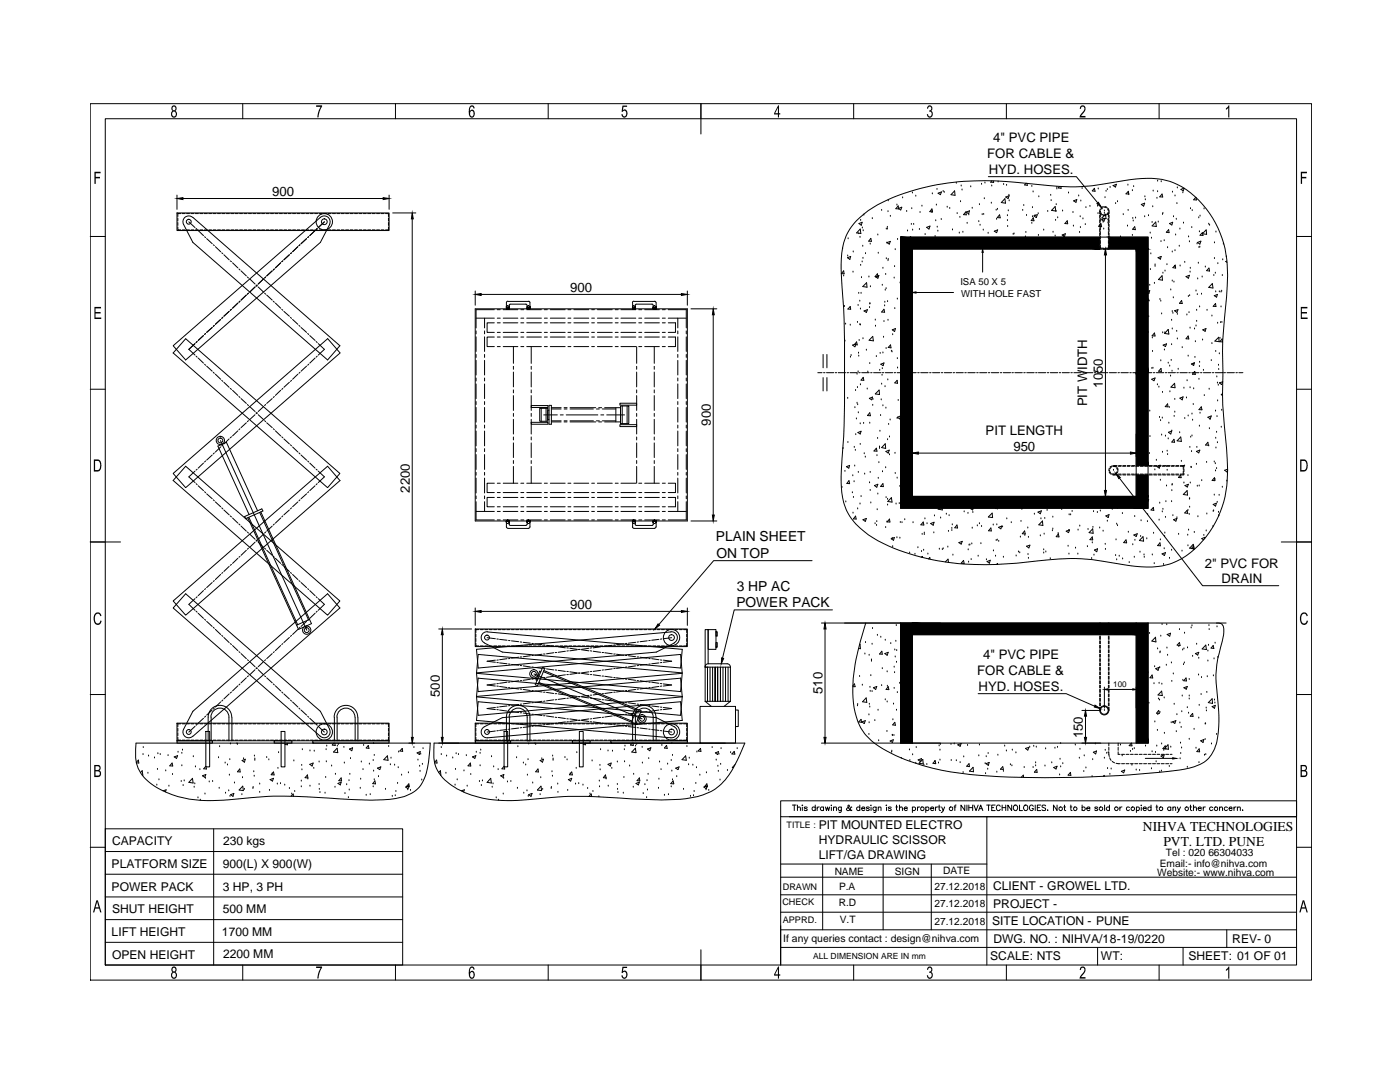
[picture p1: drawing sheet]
<svg xmlns="http://www.w3.org/2000/svg" width="279mm" height="216mm" viewBox="0 0 279 216" stroke-linecap="round" stroke-linejoin="round" font-family="sans-serif">
<defs><g id="words">
<g font-size="2.8">
<text x="142.9" y="108">PLAIN SHEET</text>
<text x="143" y="111.4">ON TOP</text>
<text x="147" y="117.8">3 HP AC</text>
<text x="147" y="121.2">POWER PACK</text>
</g>
<g font-size="2.7">
<text x="228.1" y="165.8">NIHVA TECHNOLOGIES</text>
<text x="232.2" y="168.9">PVT. LTD. PUNE</text>
</g>
<g font-size="2.6">
<text x="198.2" y="28.4">4&quot; PVC PIPE</text>
<text x="197" y="31.6">FOR CABLE &amp;</text>
<text x="197.3" y="34.7">HYD. HOSES.</text>
<text x="54.3" y="39.1">900</text>
<text x="113.8" y="58.2">900</text>
<text x="220.1" y="77.4" transform="rotate(-90 220.1 77.4)">1050</text>
<text x="217" y="81.1" transform="rotate(-90 217 81.1)">PIT WIDTH</text>
<text x="141.8" y="84.9" transform="rotate(-90 141.8 84.9)">900</text>
<text x="196.7" y="86.7">PIT LENGTH</text>
<text x="202.2" y="89.9">950</text>
<text x="81.8" y="98.3" transform="rotate(-90 81.8 98.3)">2200</text>
<text x="240.4" y="113.3">2&quot; PVC FOR</text>
<text x="243.8" y="116.4">DRAIN</text>
<text x="113.8" y="121.5">900</text>
<text x="196.2" y="131.6">4&quot; PVC PIPE</text>
<text x="195" y="134.7">FOR CABLE &amp;</text>
<text x="195.3" y="137.9">HYD. HOSES.</text>
<text x="87.8" y="139.1" transform="rotate(-90 87.8 139.1)">500</text>
<text x="164.1" y="138.5" transform="rotate(-90 164.1 138.5)">510</text>
<text x="216.1" y="147.3" transform="rotate(-90 216.1 147.3)">150</text>
</g>
<g font-size="2.4">
<text x="163.4" y="165.5">PIT MOUNTED ELECTRO</text>
<text x="22.3" y="173.2">PLATFORM SIZE</text>
<text x="22.4" y="168.7">CAPACITY</text>
<text x="44.5" y="173.2">900(L) X 900(W)</text>
<text x="44.5" y="168.6">230 kgs</text>
<text x="163.4" y="168.5">HYDRAULIC SCISSOR</text>
<text x="163.4" y="171.4">LIFT/GA DRAWING</text>
<text x="22.3" y="177.7">POWER PACK</text>
<text x="44.5" y="177.7">3 HP, 3 PH</text>
<text x="198.2" y="177.7">CLIENT - GROWEL LTD.</text>
<text x="22.4" y="182.2">SHUT HEIGHT</text>
<text x="44.5" y="182.2">500 MM</text>
<text x="198" y="184.6">SITE LOCATION - PUNE</text>
<text x="198.2" y="181.1">PROJECT -</text>
<text x="22.3" y="186.8">LIFT HEIGHT</text>
<text x="22.4" y="191.3">OPEN HEIGHT</text>
<text x="44.3" y="186.7">1700 MM</text>
<text x="44.5" y="191.2">2200 MM</text>
<text x="197.6" y="191.6">SCALE: NTS</text>
<text x="198.3" y="188.1">DWG. NO. : NIHVA/18-19/0220</text>
<text x="219.7" y="191.6">WT:</text>
<text x="237.2" y="191.6">SHEET: 01 OF 01</text>
<text x="245.9" y="188.1">REV- 0</text>
</g>
<text font-size="2.1" x="156.3" y="187.9">If any queries contact : design@nihva.com</text>
<g font-size="2">
<text x="231.5" y="172.9">Email:- info@nihva.com</text>
<text x="232.7" y="170.9">Tel : 020 66304033</text>
<text x="166.6" y="174.5">NAME</text>
<text x="167.4" y="177.5">P.A</text>
<text x="178.6" y="174.5">SIGN</text>
<text x="186.5" y="177.5">27.12.2018</text>
<text x="188.2" y="174.5">DATE</text>
<text x="230.9" y="174.8">Website:- www.nihva.com</text>
<text x="167.4" y="180.7">R.D</text>
<text x="167.6" y="184.1">V.T</text>
<text x="186.5" y="181">27.12.2018</text>
<text x="186.5" y="184.5">27.12.2018</text>
</g>
<g font-size="1.9">
<text x="191.7" y="56.9">ISA 50 X 5</text>
<text x="191.8" y="59.3">WITH HOLE FAST</text>
</g>
<g font-size="1.8">
<text x="157" y="165.2">TITLE :</text>
<text x="156.2" y="177.5">DRAWN</text>
<text x="156.1" y="180.6">CHECK</text>
<text x="156.2" y="184.1">APPRD.</text>
</g>
<text font-size="1.7" x="162.3" y="191.4">ALL DIMENSION ARE IN mm</text>
<text font-size="1.6" x="222.2" y="137.1">100</text>
</g></defs>
<!-- layer: 0 -->
<g fill="none" stroke="#000" stroke-width=".2">
<path d="M18 20.7h243.8v174.9h-243.8zM21 23.7h237.8v168.9h-237.8zM35.3 38.9v2.9M36.5 39.6h40M48.4 20.7v3M77.7 38.9v2.9M78.9 20.7v3M109.4 20.7v3M139.9 20.7v6M170.4 20.7v3M180.1 39.5h.1M182.1 38.5h.1"/>
<path d="M182.8 39.1h.1M186.1 38.7h.1M187 37.8h.1M187.2 38.6l.7-.3-.2 .5zM188.2 38.2h.1M188.4 38.4h.1M190.5 38.1l.1 .9-.8-.2zM190.9 36.6h.1M191.8 37.1h.1M192 37.9h.1M193.7 37.3h.1M195.9 36.8h.1"/>
<path d="M196.4 39.7h.1M196.6 36.5h.1M197.2 35.2h17.6l4.3 5.3M197.9 37.1h.1M198 36.1l-.3 .3h.6l-.1-.3M199.2 36.3h.1M200.3 36.8h.1M200.5 39.7l.2 .8-.9-.1zM200.7 39.3l.7-.2-.2 .5zM200.8 20.7v3M200.9 37h.1M201.4 39h.1"/>
<path d="M204.8 36.6l-.3 .3 .5 .1-.1-.4M205.9 37.2h.1M206.2 38.3h.1M207.3 39.3h.1M209.7 39h.1M210.9 37.7h.1M210.9 37.4h.1M211.5 37.2l-.3 .3 .6 .1-.1-.4M213.2 38.5h.1M215.3 39.1h.1M216 37.6h.1M218.4 37.6l.1 .6-.5-.1z"/>
<path d="M219.2 37.7h.1M220.5 39.4h.1M220.7 38.2h.1M221 37.8h.1M221.5 37.4h.1M222.1 37l.7-.2-.2 .5zM225.1 36.9h.1M225.2 38.2l.1 .5h-.6zM225.3 38.8h.1M226 38h.1M226.2 37.2h.1M228.5 39.3h.1"/>
<path d="M228.6 39.9h.1M230.1 38.1h.1M230.9 39.6h.1M231 36.1h.1M231 38.3h.1M231.3 20.7v3M231.7 36.3h.1M231.9 38.7l.1 .6h-.5zM234 38.3h.1M234.5 39.1h.1M235 37.5h.1M236.1 38.5h.1"/>
<path d="M236.3 37.5l-.6 .3 .4 .3 .2-.5M238.6 39.4l-.4 .5h.6l-.1-.5M18 47.2h3M35.3 42.5h42.4v3.5h-42.4zM35.5 45.3v.6h.6M35.5 43.5v.6M35.5 44.4v.6M36.1 42.6h-.6v.6M36.4 45.9h.5M36.4 42.6h.5M37.2 45.9h.6M37.2 42.6h.6"/>
<path d="M37.7 44.3l1.2 1.1M38.1 45.9h.6M38.1 42.6h.6M38.5 43.4l29.3 25.6-2.4 2.8-26.9-23.4-1.9-3.6a1.16 1.16 0 0 1 .4-1.5 1.16 1.16 0 0 1 1.5 .1M39 45.9h.6M39 42.6h.6M39.1 45.6l.2 .2M39.6 46l1 1M39.9 45.9h.6M39.9 42.6h.6M40.8 45.9h.6M40.8 42.6h.6"/>
<path d="M40.8 47.2l.2 .2M41.2 47.6l1.1 1M41.7 45.9h.5M41.7 42.6h.5M42.5 45.9h.6M42.5 42.6h.6M42.6 48.8l.2 .2M43 49.2l1 1M43.4 45.9h.6M43.4 42.6h.6M44.3 50.4l.2 .2M44.3 45.9h.6"/>
<path d="M44.3 42.6h.6M44.7 50.8l1 1M45.2 45.9h.6M45.2 42.6h.6M45.9 52.1l.3 .1M46.1 45.9h.6M46.1 42.6h.6M46.4 52.4l1.1 1.1M46.9 45.9h.6M46.9 42.6h.6M47.7 53.7l.2 .2M47.8 45.9h.6"/>
<path d="M47.8 42.6h.6M48.1 54l1.1 1.1M48.7 45.9h.6M48.7 42.6h.6M49.2 58.9l-1.1 1M49.4 55.3l.2 .2M49.6 45.9h.6M49.6 42.6h.6M49.6 58.5l-.2 .2M49.8 55.7l1.1 1M50.5 45.9h.6M50.5 42.6h.6"/>
<path d="M50.9 57.3l-1.1 1M51.1 56.9l.2 .2M51.3 56.9l-.2 .2M51.4 45.9h.6M51.4 42.6h.6M51.5 57.3l1.1 1M52.2 45.9h.6M52.2 42.6h.6M52.6 55.7l-1.1 1M52.8 58.5l.2 .2M53 55.3l-.2 .2M53.1 45.9h.6"/>
<path d="M53.1 42.6h.6M53.2 58.9l1.1 1M54 45.9h.6M54 42.6h.6M54.3 54l-1.1 1.1M54.8 53.7l-.3 .2M54.9 45.9h.6M54.9 42.6h.6M55.8 45.9h.6M55.8 42.6h.6M56 52.4l-1 1.1M56.4 52.1l-.2 .1"/>
<path d="M56.7 45.9h.5M56.7 42.6h.5M57.5 45.9h.6M57.5 42.6h.6M57.8 50.8l-1.1 1M58.2 50.4l-.2 .2M58.4 45.9h.6M58.4 42.6h.6M59.3 45.9h.6M59.3 42.6h.6M59.5 49.2l-1.1 1M59.9 48.8l-.2 .2"/>
<path d="M60.2 45.9h.6M60.2 42.6h.6M61.1 45.9h.6M61.1 42.6h.6M61.2 47.6l-1.1 1M61.6 47.2l-.2 .2M61.9 45.9h.6M61.9 42.6h.6M62.8 45.9h.6M62.8 42.6h.6M62.9 46l-1.1 1M63.3 45.6l-.2 .2"/>
<path d="M63.7 45.9h.6M63.7 42.6h.6M63.9 43.4a1.16 1.16 0 0 1 1.5-.1 1.16 1.16 0 0 1 .4 1.5M63.9 43.4l-29.3 25.6 2.5 2.8 26.8-23.4 1.9-3.6M64.6 45.9h.6M64.6 42.6h.6M64.7 44.3l-1.2 1.1M65.5 45.9h.6M65.5 42.6h.6M66.4 45.9h.5M66.4 42.6h.5M67.2 45.9h.6"/>
<path d="M67.2 42.6h.6M68.1 45.9h.6M68.1 42.6h.6M69 45.9h.6M69 42.6h.6M69.9 45.9h.6M69.9 42.6h.6M70.8 45.9h.5M70.8 42.6h.5M71.6 45.9h.6M71.6 42.6h.6M72.5 45.9h.6"/>
<path d="M72.5 42.6h.6M73.4 45.9h.6M73.4 42.6h.6M74.3 45.9h.6M74.3 42.6h.6M75.2 45.9h.5M75.2 42.6h.5M76 45.9h.6M76 42.6h.6M76.9 42.6h.6v.6M77.5 45.3v.6h-.6M77.5 43.5v.6"/>
<path d="M77.5 44.4v.6M78.4 42.5h4.6M82.3 43.7v103.4M94.8 58.1v2.8M96 58.7h40M137.2 58.1v2.8M168.2 49.6h.1M168.4 55.1h.1M168.4 54l.1 .6h-.6zM169.1 51.4l.7-.2-.2 .6zM169.2 51.1h.1M169.3 47.7h.1"/>
<path d="M170.2 54.3h.1M170.3 50.3h.1M170.9 44.1a24 24 0 0 1 10.7-5.9 51.2 51.2 0 0 1 21.3-1.8l4.3 .4a40.4 40.4 0 0 0 12.9-.1l4.4-.7a17.3 17.3 0 0 1 9.9 .6 19.1 19.1 0 0 1 10.5 16.2v4.3l-.5 6.5a63.5 63.5 0 0 0-.3 10.8l-.1 2.1a99.7 99.7 0 0 0 .8 12.9 27 27 0 0 1-1.3 12.8 17.2 17.2 0 0 1-10.6 10.5 20.1 20.1 0 0 1-8.4 0l-4.4-.7a40.4 40.4 0 0 0-12.9-.1 64 64 0 0 1-20.2 0 38.5 38.5 0 0 1-13.7-5.2 11.6 11.6 0 0 1-5.4-10.6v-1.1a314.1 314.1 0 0 0 0-41.3 12.9 12.9 0 0 1 1.7-8zM171.4 46.6h.1M171.4 58.5h.1M171.4 44.6l.7-.2-.2 .5zM171.6 47.4h.1M171.7 45.7l.1 .9-.8-.1zM171.8 44h.1M171.8 52.9h.1M171.8 58.5h.1M171.9 55.4h.1"/>
<path d="M172.1 52.3h.1M172.1 45.5h.1M172.2 49.1h.1M172.2 51.5h.1M172.3 46h.1M172.4 42.9h.1M172.7 50.6h.1M172.9 56.4l.1 .9-.8-.1zM173.4 55.3h.1M173.7 48.7h.1M173.7 57.2h.1M173.8 47.6l.1 .6-.5-.1z"/>
<path d="M174.1 43.6h.1M174.7 55.2l.7-.2-.2 .5zM175.1 54.6l.1 .6h-.6zM175.2 46.9h.1M175.3 50.5h.1M176 42h.1M176.1 56.9h.1M176.2 53.5h.1M176.7 57.9h.1M176.8 54.8h.1M176.8 57.6h.1M176.9 51.6h.1"/>
<path d="M176.9 45.7h.1M177 48.5h.1M177 48.4l.7-.2-.2 .5zM177.1 45.4h.1M177.1 45.7h.1M177.2 42.2h.1M177.2 52h.1M177.3 51.8h.1M177.3 40.1h.1M177.7 43.2h.1M178.4 55.5h.1M178.5 53.2h.1"/>
<path d="M178.7 49.8h.1M179 40.9h.1M179.1 59.7h.1M179.1 47.8h.1M179.3 41.1v.6l-.5-.1zM179.3 41.6l.7-.3-.2 .6zM179.6 56.5h.1M179.7 47.3h49.4v54.1h-49.4zM180.9 42.2h.1M181.1 46.1h.1M181.7 47.3h.1M181.9 44.8h.1"/>
<path d="M182 41.6h.1M182.1 49.7h44.7v49.3h-44.7zM182.1 45.9h.1M182.3 44.8h.1M182.8 58.4h7.5M183.5 45.8h.1M183.6 42.4h.1M184 41.1h.1M184.6 46.8h.1M184.9 45.4l.7-.3-.2 .6zM186 42.1h.1M186 42.4h.1"/>
<path d="M186 41.7l.1 .6-.5-.1zM186.6 47.2h.1M186.7 44.1h.1M186.9 40.9h.1M187 45.3h.1M187.2 46.1h.1M187.8 43.8h.1M189 41.3h.1M189.5 41.6h.1M190.1 45.9h.1M191 42.6h.1M191.4 46.5h.1"/>
<path d="M191.6 43.4h.1M191.7 40.2h.1M192.2 46.3h.1M192.8 42.3v.6l-.5-.1zM192.8 42.3l.7-.2-.2 .6zM193 44.6h.1M193.4 42.9h.1M194 41.6h.1M195.3 44.2h.1M195.5 40.8h.1M195.6 44.9h.1M196 42.8h.1"/>
<path d="M196.1 50.4v3.9M196.2 45.9h.1M196.3 42.8h.1M197.2 46.6h.1M197.8 40.5h.1M198.4 46.1l.7-.2-.2 .5zM198.8 41.9h.1M198.9 43.8h.1M199.1 41.8h.1M199.5 42.9l.1 .6-.6-.1zM201.1 43h.1M201.1 44h.1"/>
<path d="M201.1 45.2h.1M201.2 42.1h.1M201.4 40.1h.1M202.2 46.8h.1M202.4 46.7h.1M204.1 42h.1M204.3 41h.1M204.7 47.3h.1M204.7 46.4h.1M204.9 43h.1M205.9 44.6h.1M206.1 41.4h.1"/>
<path d="M206.1 43.3h.1M206.2 43.5l.1 .6-.5-.1zM206.3 43.1l.7-.3-.2 .6zM206.6 43h.1M207.2 42.7h.1M207.2 47h.1M208.3 45.9h.1M209.1 42.2h.1M209.8 40h.1M210.2 46.3h.1M210.6 47.1h.1M210.6 41.2l.1 .9-.8-.1z"/>
<path d="M210.7 44h.1M210.7 42.2h.1M210.8 40.8h.1M211.1 43.5h.1M212 46.9l.6-.3-.2 .6zM212.1 42.1h.1M212.3 47.2h.1M213 44.1l.1 .5h-.6zM214.1 42.4h.1M214.2 45.1h.1M214.3 40.1l.6-.3-.2 .6zM215.4 46.4h.1"/>
<path d="M215.6 43.3h.1M215.6 45.4h.1M215.7 40.1h.1M216.1 43.7h.1M216.6 44.8h.1M216.7 41.4h.1M217.5 41.2h.1M219 41.1h.1M219.1 42.6h.1M219.5 49.1v.6h.3M219.5 42.1v.6M219.5 43v.5"/>
<path d="M219.5 43.8v.6M219.5 44.7v.6M219.5 45.6v.6M219.5 46.5v.6M219.5 47.4v.5M219.5 48.2v.6M219.6 41.7l-.1 .6M219.6 42.5l.3 .4M219.6 48.9v.6h.6M219.6 42.1l.2 .5M219.6 42.6v.7M219.6 43.6v.6"/>
<path d="M219.6 44.5v.5M219.6 45.3v.6M219.6 46.2v.6M219.6 47.1v.6M219.6 48v.6M219.7 44.6l.2 .6h-.6zM219.9 43.8l.6-.2-.2 .5zM220 41.5l-.3 .4M220 42.8l.5 .1M220.1 49.7h1.2M220.1 44.4h.1M220.2 41.2l-.5 .3"/>
<path d="M220.2 43h.5M220.3 45.7h.1M220.3 41.3l.5 .2M220.4 42.6h.1M220.4 42.1h.1M220.5 41.2l.5 .2M220.6 42.7l.1 .9-.8-.1zM220.6 50.9v47M221 41.6l.2 .5M221.1 43.9h.1M221.1 44.5h.1M221.1 42.4l-.3 .4"/>
<path d="M221.2 41.6l.1 1.1M221.2 48.9v.6h-.7M221.2 42.6v.7M221.2 43.6v.6M221.2 44.5v.5M221.2 45.3v.6M221.2 46.2v.6M221.2 47.1v.6M221.2 48v.6M221.3 42.4l-.3 .4M221.3 49.1v.6h-.3M221.3 43v.5"/>
<path d="M221.3 43.8v.6M221.3 44.7v.6M221.3 45.6v.6M221.3 46.5v.6M221.3 47.4v.5M221.3 48.2v.6M222.6 40.6h.1M223 40.2h.1M223.6 47.3h.1M224.2 42.8h.1M225 45.1h.1M225.1 42h.1"/>
<path d="M226 47h.1M226.1 43.6h.1M226.2 44.1h.1M226.5 45.2l.1 .6-.6-.1zM226.6 43.5h.1M227.8 40.8l.6-.3-.2 .6zM228.4 43.3h.1M229.1 59.5v.5M229.1 58.1l.4-.1-.2 .5-.2-.1M229.2 43h.1M229.5 56.9h.1M229.5 46.5h.1"/>
<path d="M229.6 53.8h.1M229.7 50.7h.1M229.8 47.5h.1M229.9 44.4h.1M230.1 41.3h.1M230.4 56.5h.1M230.5 53.2h.1M230.5 52.9h.1M230.6 44.3l.2 .9-.9-.1zM231.1 51.4l.6-.2-.1 .5zM231.2 44.3h.1M231.5 59.8h.1"/>
<path d="M231.7 48.2h.1M231.9 55l.1 .9-.8-.1zM232 42.8h.1M232.1 42.6h.1M232.1 54.5h.1M232.3 48h.1M232.5 54.1h.1M232.9 52.8h.1M233 49.4h.1M233.2 45.8l.1 .6-.5-.1zM233.4 44.6l.6-.2-.1 .5zM233.7 57.9h.1"/>
<path d="M233.9 56.1h.1M233.9 50.3h.1M234.2 59.4h.1M234.2 43.3h.1M234.3 56.3h.1M234.4 53.2h.1M234.5 50h.1M234.5 52.9l.1 .6-.5-.1zM234.6 46.9h.1M234.8 43.8h.1M234.9 40.6h.1M235.3 49.1h.1"/>
<path d="M235.5 45.7h.1M235.5 53.1h.1M235.8 60l.1 .6-.5-.1zM236.2 44.5h.1M236.4 52.4h.1M236.7 55.2l.7-.3-.2 .6zM237.2 59.2h.1M237.2 47.3h.1M237.4 48.2h.1M237.4 59h.1M237.5 54.3h.1M237.5 53.5h.1"/>
<path d="M237.6 41.6h.1M237.8 45.4h.1M237.9 42h.1M238.7 58.1h.1M238.9 48.7h.1M238.9 58.8h.1M239 48.4l.7-.3-.2 .6zM239 55.7h.1M239.2 52.5h.1M239.2 43.5h.1M239.3 49.4h.1M239.4 46.3h.1"/>
<path d="M239.5 49.3h.1M239.5 43.1h.1M239.8 58.7h.1M239.9 55.3h.1M240 46.4l.1 .6-.6-.1zM240 46.6l.7-.7 .1 .9zM240.3 41.7h.1M240.6 53.3h.1M241.2 44.7h.1M241.3 53.5l.1 .6-.6-.1zM241.4 44.9h.1M241.9 56.6l.2 .9-.9-.2z"/>
<path d="M242.2 55h.1M242.3 59l.7-.3-.2 .6zM242.4 51.6h.1M242.4 48.5h.1M242.5 54.5h.1M242.6 58.2h.1M242.7 46.3h.1M243 52.6h.1M243.3 58.2h.1M243.7 58.3h.1M243.8 58.1h.1M243.9 55h.1"/>
<path d="M244 51.8h.1M244.2 48.7h.1M244.7 51.3h.1M244.8 52.1l-.2 .1 .3 .2M258.8 47.2h3M18 77.7h3M37.1 67.6l30.7 26.9-2.4 2.8-30.8-26.9zM38.9 68.6l-1.2 1.1 1.2 1.2M39.1 71.1l.2 .2M39.3 68.1l-.2 .3M39.6 71.4l1 1.1M40.6 67l-1 .9"/>
<path d="M40.8 72.7l.2 .2M41 66.5l-.2 .2M41.2 73.1l1.1 1M42.3 65.3l-1.1 1M42.6 74.3l.2 .2M42.8 64.9l-.2 .2M43 74.7l1 1M44 63.7l-1 1M44.3 75.9l.2 .2M44.5 63.3l-.2 .2M44.7 76.3l1 1M45.7 62.1l-1 1"/>
<path d="M45.9 77.5l.3 .2M46.2 61.7l-.3 .2M46.4 77.9l1.1 1M47.5 60.5l-1.1 1M47.7 79.1l.2 .2M47.9 60.1l-.2 .2M48.1 79.5l1.1 1M54.3 79.5l-1.1 1M54.5 60.1l.3 .2M54.8 79.1l-.3 .2M55 60.5l1 1M56 77.9l-1 1"/>
<path d="M56.2 61.7l.2 .2M56.4 77.5l-.2 .2M56.7 62.1l1.1 1M57.8 76.3l-1.1 1M58 63.3l.2 .2M58.2 75.9l-.2 .2M58.4 63.7l1.1 1M59.5 74.7l-1.1 1M59.7 64.9l.2 .2M59.9 74.3l-.2 .2M60.1 65.3l1.1 1M61.2 73.1l-1.1 1"/>
<path d="M61.4 66.5l.2 .2M61.6 72.7l-.2 .2M61.8 67l1.1 .9M62.9 71.4l-1.1 1.1M63.1 68.1l.2 .3M63.3 71.1l-.2 .2M63.5 68.6l1.2 1.1-1.2 1.2M65.4 67.6l-30.8 26.9 2.5 2.8 30.8-26.9M65.4 67.5l2.4 2.9M94.8 61.6h42.4v42.4h-42.4zM95 66v.6M95 67.2v2.9"/>
<path d="M95 70.7v.6M95 71.9v2.9M95 75.4v.6M95 76.6v2.9M95 63.5h3.7M96.7 63.5v1.9M96.7 66v.6M96.7 67.2v2.9M96.7 70.7v.6M96.7 71.9v2.9M96.7 75.4v.6M96.7 76.6v2.9"/>
<path d="M98.7 64.4h-1.5v1.9h1.5M98.7 67.3h-1.5v1.9h1.5M98.7 61.8h-3.7v3.6M99.2 61.8h.6M99.2 63.5h.6M99.2 66.3h.6M99.2 64.4h.6M99.2 69.2h.6M99.2 67.3h.6M100.4 61.8h2.9M100.4 63.5h2.9M100.4 66.3h2.9"/>
<path d="M100.4 64.4h2.9M100.4 69.2h2.9M100.4 67.3h2.9M101.1 61.3h.1M101.1 61.4h.1M101.1 61.5h.1M101.1 61.5v.1M101.1 60.4v1.2M101.1 61.6h.1M101.2 61.6h.1M101.3 61.6h-.1M101.3 60.1l-.2 .3"/>
<path d="M101.4 61.6h.1M101.4 60.1h4.1M101.5 61.6h-.1M101.5 61.5v.1M101.6 61.5l-.1 .1 .2-.1M101.6 61.4h.1M101.7 61.3h.1M101.7 61.4h.1M101.7 61.5l-.2 .1M101.7 61.6h-.1M101.7 60.9v.7M101.7 61.4l-.1 .1"/>
<path d="M101.8 60.7l-.2 .2M101.9 60.7h3.1M102.5 69.2v3.3M102.5 73.1v.6M102.5 74.2v3M102.5 77.8v.6M102.5 78.9v3M103.9 61.8h.6M103.9 63.5h.6M103.9 66.3h.6M103.9 64.4h.6M103.9 69.2h.6"/>
<path d="M103.9 67.3h.6M104.9 60.7l.3 .2M105.1 61.8h2.9M105.1 63.5h2.9M105.1 66.3h2.9M105.1 64.4h2.9M105.1 69.2h2.9M105.1 67.3h2.9M105.2 61.3h.1M105.2 61.4h.1M105.2 61.5h.1M105.2 61.6l.1-.1z"/>
<path d="M105.2 60.9v.7M105.3 61.5l-.1 .1M105.3 61.6h.1M105.5 60.1l.3 .3M105.5 61.6h.1M105.6 61.6h.1M105.7 61.6l.1-.1-.1 .1M105.7 61.5l-.1 .1M105.8 61.3h.1M105.8 61.4h.1M105.8 61.4l-.2 .2M105.8 61.6h.1"/>
<path d="M105.8 60.4v1.2h-.6M106 69.2v3.3M106 73.1v.6M106 74.2v3M106 77.8v.6M106 78.9v3M108.6 61.8h.6M108.6 63.5h.6M108.6 66.3h.6M108.6 64.4h.6M108.6 69.2h.6M108.6 67.3h.6"/>
<path d="M109.8 61.8h3M109.8 63.5h3M109.8 66.3h3M109.8 64.4h3M109.8 69.2h3M109.8 67.3h3M113.3 61.8h.6M113.3 63.5h.6M113.3 66.3h.6M113.3 64.4h.6M113.3 69.2h.6M113.3 67.3h.6"/>
<path d="M114.5 61.8h3M114.5 63.5h3M114.5 66.3h3M114.5 64.4h3M114.5 69.2h3M114.5 67.3h3M118.1 61.8h.5M118.1 63.5h.5M118.1 66.3h.5M118.1 64.4h.5M118.1 69.2h.5M118.1 67.3h.5"/>
<path d="M119.2 61.8h3M119.2 63.5h3M119.2 66.3h3M119.2 64.4h3M119.2 69.2h3M119.2 67.3h3M122.8 61.8h.6M122.8 63.5h.6M122.8 66.3h.6M122.8 64.4h.6M122.8 69.2h.6M122.8 67.3h.6"/>
<path d="M123.9 61.8h3M123.9 63.5h3M123.9 66.3h3M123.9 64.4h3M123.9 69.2h3M123.9 67.3h3M126.3 61.3h.1M126.3 61.4h.1M126.3 61.5v.1v-.1M126.3 60.4v1.2h.5M126.3 61.6h.1M126.4 61.6h.1"/>
<path d="M126.5 60.1l-.3 .3M126.5 61.6h.1M126.5 60.1h4.2M126.6 61.6h.1M126.8 61.5l-.2 .1M126.8 61.5h.1M126.8 61.3h.1M126.8 61.4h.1M126.8 61.5l-.1 .1M126.8 61.6h.1M126.8 60.9v.7M126.8 61.4v.1"/>
<path d="M127 60.7l-.2 .2M127 60.7h3.1M127.1 69.2v3.3M127.1 73.1v.6M127.1 74.2v3M127.1 77.8v.6M127.1 78.9v3M127.5 61.8h.6M127.5 63.5h.6M127.5 66.3h.6M127.5 64.4h.6M127.5 69.2h.6"/>
<path d="M127.5 67.3h.6M128.7 61.8h2.9M128.7 63.5h2.9M128.7 66.3h2.9M128.7 64.4h2.9M128.7 69.2h2.9M128.7 67.3h2.9M130.1 60.7l.3 .2M130.4 61.3h.1M130.4 61.4h.1M130.4 61.5v.1M130.4 60.9v.7l.1-.1"/>
<path d="M130.5 61.6h.1M130.6 61.6h.1M130.6 69.2v3.3M130.6 73.1v.6M130.6 74.2v3M130.6 77.8v.6M130.6 78.9v3M130.6 60.1l.3 .3M130.7 61.6h.1M130.8 61.6h-.1M130.8 61.6h.1M130.9 61.5l-.1 .1"/>
<path d="M130.9 61.4h.1M131 61.3h.1M131 61.4h.1M131 61.6h-.1M131 61.4l-.1 .1M131 61.5h-.1M131 60.4v1.2M132.2 61.8h.6M132.2 63.5h.6M132.2 66.3h.6M132.2 64.4h.6M132.2 69.2h.6"/>
<path d="M132.2 67.3h.6M133.4 64.4h1.4v1.9h-1.4M133.4 67.3h1.4v1.9h-1.4M133.4 61.8h3.6v3.6M133.4 63.5h3.6M135.3 63.5v1.9M135.3 66v.6M135.3 67.2v2.9M135.3 70.7v.6M135.3 71.9v2.9M135.3 75.4v.6M135.3 76.6v2.9"/>
<path d="M137 66v.6M137 67.2v2.9M137 70.7v.6M137 71.9v2.9M137 75.4v.6M137 76.6v2.9M137.9 61.6h5.2M142.3 62.8v40M163.2 74.4h.9M164.3 70.7v2.7M164.3 75.3v2.7M164.4 74.4h.2"/>
<path d="M164.9 74.4h1.5M165 70.7v2.7M165 75.3v2.7M166.7 74.4h.3M167.3 74.4h1.5M168.5 61.2h.1M168.6 68.1h.1M168.8 64.7h.1M169.1 74.4h.2M169.2 79.5h.1M169.6 74.4h1.5M169.7 64.9h.1"/>
<path d="M169.7 61.2l.1 .5h-.6zM169.7 71.3h.1M169.9 70.9h.1M170.2 68.9l.6-.3-.2 .6zM170.7 77.9h.1M171 68.2l.1 .6-.6-.1zM171 74.7h.1M171.1 77.3h.1M171.1 64.3h.1M171.3 74.2h.1M171.3 60.9h.1M171.3 70.5h.1"/>
<path d="M171.4 71.1h.1M171.4 74.4h.3M171.5 67.9h.1M171.6 64.8h.1M171.6 60.1h.1M171.7 61.7h.1M171.7 64.8h.1M171.7 76.8h.1M172 74.4h1.5M172.2 67.6h.1M172.3 75.3l.1 .6-.6-.1zM172.4 62l.7-.2-.2 .5z"/>
<path d="M172.9 69.9h.1M173.1 77.6h.1M173.2 74.2h.1M173.5 79.5l.6-.3-.1 .6zM173.5 61.4h.1M173.6 60.6h.1M173.6 72.5h.1M173.8 74.4h.2M174.2 67.1l.1 .9-.8-.1zM174.2 79.7h.1M174.3 74.4h1.5M174.7 63.9h.1"/>
<path d="M174.7 65.1h.1M174.9 71.1h.1M175.4 77.8l.1 .9-.8-.1zM175.6 73.9h.1M175.7 70.5h.1M175.8 72.7l.6-.3-.2 .6zM175.9 79.8h.1M176 76.7h.1M176 74.9h.1M176.1 73.6h.1M176.1 74.4h.3M176.2 70.4h.1"/>
<path d="M176.3 67.3h.1M176.4 64.2h.1M176.4 61.7l.1 .6h-.5zM176.5 61h.1M176.6 60.3h.1M176.6 77.2h.1M176.7 74.4h1.5M176.8 69.5h.1M177.1 60.2h.1M177.2 75.8h.1M177.2 63.9h.1M177.7 68.8l.1 .6-.5-.1z"/>
<path d="M177.9 70.1h.1M178 70.2h.1M178.1 65.8l.6-.2-.2 .6zM178.2 66.8h.1M178.4 74.4h.3M178.6 61.6h.1M179 75.9l.1 .6-.5-.1zM179 74.4h1.5M179.1 71.6h.1M179.1 73.4h.1M179.3 79.9h.1M180.8 74.4h.3"/>
<path d="M181.4 74.4h1.5M183.1 74.4h.3M183.7 74.4h1.5M185.5 74.4h.3M186.1 74.4h1.5M187.8 74.4h.3M188.4 74.4h1.5M190.2 74.4h.3M190.8 74.4h1.4M192.5 74.4h.3M193.1 74.4h1.5M194.9 74.4h.3"/>
<path d="M195.5 74.4h1.4M197.2 74.4h.3M197.8 74.4h1.5M199.6 74.4h.3M200.2 74.4h1.5M201.9 74.4h.3M202.5 74.4h1.5M204.3 74.4h.3M204.9 74.4h1.5M206.7 74.4h.3M207.2 74.4h1.5M209 74.4h.3"/>
<path d="M209.6 74.4h1.5M211.4 74.4h.3M212 74.4h1.4M213.7 74.4h.3M214.3 74.4h1.5M216.1 74.4h.3M216.7 74.4h1.4M218.4 74.4h.3M219 74.4h1.5M220.8 74.4h.3M221.4 74.4h1.4M223.1 74.4h.3"/>
<path d="M223.7 74.4h1.5M225.5 74.4h.3M226.1 74.4h1.5M227.9 74.4h.2M228.4 74.4h1.5M229.1 66.3h.1M229.2 63.2h.1M229.3 60.1h.1M229.8 75.7l.7-.3-.2 .6zM229.9 73.5h.1M230 67.4h.1M230 70.1h.1"/>
<path d="M230.1 73.5h.1M230.2 74.4h.3M230.4 66.4l.1 .6h-.6zM230.8 74.4h1.5M231 76.8h.1M231.3 77.2h.1M231.7 60.1h.1M231.7 72h.1M231.7 73.5l.1 .6h-.6zM231.8 62.6h.1M232 78.3h.1M232 66.4h.1"/>
<path d="M232.1 68.9l.7-.3-.2 .6zM232.4 69.8h.1M232.5 66.4h.1M232.6 74.4h.2M233.1 74.4h1.5M233.1 72.5h.1M233.1 65.7l.2 1-.9-.2zM233.4 73.1h.1M233.5 78.2h.1M233.6 75h.1M233.7 71.9h.1M233.8 68.8h.1"/>
<path d="M233.8 63.9h.1M233.9 74.1h.1M233.9 65.6h.1M233.9 62.2h.1M234.1 62.5h.1M234.4 76.5l.1 .9-.8-.2zM234.4 62l.7-.2-.2 .5zM234.5 79.7h.1M234.8 66.1h.1M234.9 74.4h.3M235 62.7h.1M235 67.6h.1"/>
<path d="M235.1 73.7h.1M235.5 79.4l.6-.2-.2 .6zM235.5 74.4h1.5M235.9 69.4h.1M236.3 77.5h.1M236.8 79.4h.1M236.9 62.9h.1M236.9 76h.1M237.1 71.1h.1M237.1 67l.2 .6h-.6zM237.3 74.4h.2M237.3 62.4h.1"/>
<path d="M237.5 65.5h.1M237.5 77.4h.1M237.8 72.6l.6-.2-.2 .5zM237.8 74.4h1.5M238.2 72.7h.1M238.2 77.6h.1M238.4 74.5h.1M238.4 65.6h.1M238.4 74.1l.2 .6h-.6zM238.5 71.3h.1M238.6 68.2h.1M238.7 65.1h.1"/>
<path d="M238.8 61.9h.1M238.8 64.1h.1M239.3 75.7h.1M239.4 73.1h.1M239.4 72.3h.1M239.4 61.2h.1M239.6 74.4h.3M240 67.8h.1M240 65.8l.7-.2-.2 .5zM240.2 73.9h.1M240.2 74.4h1.5M240.3 78.9h.1"/>
<path d="M240.9 61.9h.1M241.3 77.7h.1M241.7 72h.1M241.9 68.6h.1M241.9 63.1h.1M241.9 74.4h.3M242.5 68.1l.7-.8 .1 .9zM242.5 74.4h1.5M242.6 60.6l.1 .6-.6-.1zM242.6 70.1h.1M242.8 75.2h.1M243 76.4h.1"/>
<path d="M243 80h.1M243 64.5h.1M243.1 76.9h.1M243.2 72.9h.1M243.2 73.7h.1M243.3 70.6h.1M243.3 76.4l.7-.2-.2 .5zM243.5 67.5h.1M243.6 64.4h.1M243.7 61.2h.1M243.9 64.3h.1M243.9 67.6l.1 .6h-.6z"/>
<path d="M244 78.5l-.3 .3 .3 .1M244.3 74.4h.3M244.9 74.4h1.5M246.6 74.4h.3M247.2 74.4h.8M258.8 77.7h3M37.1 93l30.7 26.9-2.4 2.9-30.8-26.9zM38.9 94l-1.2 1.2 1.2 1.1M39.1 96.5l.2 .2M39.3 93.6l-.2 .2M39.6 96.9l1 1M40.6 92.4l-1 1"/>
<path d="M40.8 98.1l.2 .2M41 92l-.2 .2M41.2 98.5l1.1 1M42.3 90.8l-1.1 1M42.6 99.7l.2 .2M42.8 90.4l-.2 .2M44 87.9l17.2 37.9M44 89.2l-1 1M44.5 88.8l-.2 .2M45.7 87.6l-1 1M46.2 87.2l-.3 .2M47.5 86l-1.1 1"/>
<path d="M47.9 85.5l-.2 .3M49.2 84.4l-1.1 .9M49.4 80.7l.2 .2M49.6 83.9l-.2 .2M49.8 81.1l1.1 1M50.9 82.7l-1.1 1M51.1 82.3l.2 .2M51.3 82.3l-.2 .2M51.5 82.7l1.1 1M52.6 81.1l-1.1 1M52.8 83.9l.2 .2M53 80.7l-.2 .2"/>
<path d="M53.2 84.4l1.1 .9M54.5 85.5l.3 .3M55 86l1 1M56.2 87.2l.2 .2M56.7 87.6l1.1 1M58 88.8l.2 .2M58.4 89.2l1.1 1M59.7 90.4l.2 .2M59.9 99.7l-.2 .2M60.1 90.8l1.1 1M61.2 98.5l-1.1 1M61.4 92l.2 .2"/>
<path d="M61.6 98.1l-.2 .2M61.8 92.4l1.1 1M62.9 96.9l-1.1 1M63.1 93.6l.2 .2M63.3 96.5l-.2 .2M63.5 94l1.2 1.2-1.2 1.1M95 80.1v.6M95 81.3v2.9M95 84.8v.6M95 86v3M95 89.5v.6M95 90.7v3"/>
<path d="M95 94.3v.5M95 95.4v3M95 99v.5M96.7 80.1v.6M96.7 81.3v2.9M96.7 84.8v.6M96.7 86v3M96.7 89.5v.6M96.7 90.7v3M96.7 94.3v.5M96.7 95.4v3M96.7 99v.5"/>
<path d="M98.7 99.3h-1.5v1.8h1.5M98.7 96.4h-1.5v1.9h1.5M99.2 99.3h.6M99.2 96.4h.6M99.2 98.3h.6M100.4 99.3h2.9M100.4 96.4h2.9M100.4 98.3h2.9M102.5 82.5v.6M102.5 83.7v2.9M102.5 87.2v.6M102.5 88.4v2.9"/>
<path d="M102.5 91.9v.6M102.5 93.1v3.3M103.9 99.3h.6M103.9 96.4h.6M103.9 98.3h.6M105.1 99.3h2.9M105.1 96.4h2.9M105.1 98.3h2.9M106 80.9h3.4v.4h-3.4zM106 84.3h3.4v.4h-3.4zM106 82.5v.6M106 83.7v2.9"/>
<path d="M106 87.2v.6M106 88.4v2.9M106 91.9v.6M106 93.1v3.3M107.7 81.5h1.6v2.6h-1.6zM108 81.5v2.6M108.5 82.8h2.7M108.6 99.3h.6M108.6 96.4h.6M108.6 98.3h.6M109 81.5v2.6M109.6 81.9h-.3v1.8h.3"/>
<path d="M109.6 80.9h.4v3.8h-.4zM109.8 99.3h3M109.8 96.4h3M109.8 98.3h3M110 81.6h2M110 84h2M110 84.2h2M110 81.4h2M111.8 82.8h.6M112.6 81.6h.6M112.6 84h.6M112.6 84.2h.6"/>
<path d="M112.6 81.4h.6M113 82.8h6.3M113.3 99.3h.6M113.3 96.4h.6M113.3 98.3h.6M113.8 81.6h4.6M113.8 84h4.6M113.8 84.2h5.1M113.8 81.4h5.1M114.5 99.3h3M114.5 96.4h3M114.5 98.3h3"/>
<path d="M118.1 99.3h.5M118.1 96.4h.5M118.1 98.3h.5M119 81.6h.6M119 84h.6M119.2 99.3h3M119.2 96.4h3M119.2 98.3h3M119.5 84.2h.6M119.5 81.4h.6M119.9 82.8h.6M120.2 81.6h2.7"/>
<path d="M120.2 84h2.7M120.7 81.4h3.1v2.8h-3.1M121.1 82.8h3.5M122.8 99.3h.6M122.8 96.4h.6M122.8 98.3h.6M122.9 81.4v2.8M123.7 80.5h3.4v.3h-3.4zM123.7 84.7h3.4v.4h-3.4zM123.8 81h1.7v3.5h-1.7zM123.9 99.3h3M123.9 96.4h3"/>
<path d="M123.9 98.3h3M124.2 81v3.5M125.2 81v3.5M127.1 82.5v.6M127.1 83.7v2.9M127.1 87.2v.6M127.1 88.4v2.9M127.1 91.9v.6M127.1 93.1v3.3M127.5 99.3h.6M127.5 96.4h.6M127.5 98.3h.6"/>
<path d="M128.7 99.3h2.9M128.7 96.4h2.9M128.7 98.3h2.9M130.6 82.5v.6M130.6 83.7v2.9M130.6 87.2v.6M130.6 88.4v2.9M130.6 91.9v.6M130.6 93.1v3.3M132.2 99.3h.6M132.2 96.4h.6M132.2 98.3h.6"/>
<path d="M133.4 99.3h1.4v1.8h-1.4M133.4 96.4h1.4v1.9h-1.4M135.3 80.1v.6M135.3 81.3v2.9M135.3 84.8v.6M135.3 86v3M135.3 89.5v.6M135.3 90.7v3M135.3 94.3v.5M135.3 95.4v3M135.3 99v.5M137 80.1v.6"/>
<path d="M137 81.3v2.9M137 84.8v.6M137 86v3M137 89.5v.6M137 90.7v3M137 94.3v.5M137 95.4v3M137 99v.5M168 97.3h.1M168.2 89.3v.1M168.6 94.1h.1M168.9 93.1l.7-.2-.2 .5z"/>
<path d="M169.2 88.3h.1M169.4 95.9l.2 .6h-.6zM170.1 98.3h.1M170.2 94.9h.1M170.3 99.3h.1M170.4 96.1h.1M170.5 89.3h.1M170.6 93h.1M170.6 81.4h.1M170.7 89.9h.1M170.8 86.7h.1M170.9 83.6h.1"/>
<path d="M171 80.5h.1M171.2 80.8h.1M171.2 86.3l.6-.3-.1 .6zM171.3 82.4h.1M171.3 94.3h.1M171.7 84.6h.1M171.7 88.7h.1M171.8 99.1h.1M172.4 84.5h.1M172.5 90.5h.1M172.6 94.6h.1M172.7 91.2h.1"/>
<path d="M173.5 96.3h.1M173.6 84.4h.1M173.6 82.4l.1 .6-.6-.1zM173.7 97.9h.1M173.7 94.3h.1M174.2 80.9h.1M174.5 96.9l.7-.3-.2 .6zM174.9 89.4l.1 .6h-.6zM175 90.9h.1M175.1 87.5h.1M175.2 98.6h.1M175.3 95.4h.1"/>
<path d="M175.4 92.3h.1M175.5 89.2h.1M175.5 89.5h.1M175.6 86h.1M175.7 82.9h.1M176.1 94.1h.1M176.2 81h.1M176.2 96.5l.1 .6h-.6zM176.7 88.5l.1 1-.8-.2zM176.8 93.3h.1M176.8 81.4h.1M176.8 90.1l.7-.3-.2 .6z"/>
<path d="M176.8 99.3h.1M177.1 87.7h.1M177.1 99.6h.1M177.3 84.7h.1M177.5 87.2h.1M177.5 90.7h.1M177.6 83.8h.1M177.9 99.3l.1 .9-.8-.1zM178.6 90.5h.1M178.7 94.5h.1M179 83.5h.1M179 95.4h.1"/>
<path d="M179.6 97.1h.1M179.7 83l-.6 .3 .4 .3 .2-.5M182.1 86.6v4.5M183.3 90.4h42.3M220.2 99h1.1M221.4 93.4l-.1 .6M221.4 94.2l.4 .4M221.4 93.8l.2 .5M221.8 93.2l-.3 .4M221.8 94.5l.5 .1M222 92.9l-.5 .3M222.1 93.1l.5 .1"/>
<path d="M222.2 93.8h.1M222.2 94.8h.7M222.2 92.9h.7M222.2 94.6h.7M222.2 93h.7M222.3 92.9l.5 .2M222.6 94.7h-.6M222.8 93.3l.2 .5M222.9 94.1l-.3 .4M223 93.3l.2 .5M223.1 94.1l-.3 .5M223.2 94.6h.5"/>
<path d="M223.2 93h.5M223.2 94.8h.6M223.2 92.9h.6M223.4 95.4l16.6 21.5h15.2M224 94.6h.6M224 93h.6M224.1 94.8h.6M224.1 92.9h.6M224.9 94.6h.6M224.9 93h.6M225 94.8h.6M225 92.9h.6"/>
<path d="M225.8 94.6h.6M225.8 93h.6M225.9 94.8h.6M225.9 92.9h.6M226.7 94.6h.6M226.7 93h.6M226.8 86.6v4.5M226.8 94.8h.5M226.8 92.9h.5M227.6 94.6h.5M227.6 93h.5M227.6 94.8h.6"/>
<path d="M227.6 92.9h.6M228.4 94.6h.6M228.4 93h.6M228.5 94.8h.6M228.5 92.9h.6M229.1 99.7h.1l-.1 .4M229.3 94.6h.6M229.3 93h.6M229.4 90.5h.1M229.4 94.8h.6M229.4 92.9h.6M229.5 82h.1"/>
<path d="M229.5 87.1h.1M230.2 94.6h.6M230.2 93h.6M230.3 94.8h.6M230.3 92.9h.6M230.5 93.8h.1M230.8 91.8h.1M230.9 93.1l.6-.3-.1 .6zM231.1 94.6h.6M231.1 93h.6M231.2 94.8h.5M231.2 92.9h.5"/>
<path d="M231.4 83.3h.1M231.6 95.8h.1M231.6 83.9h.1M231.8 86.8h.1M232 83.4h.1M232 94.6h.6M232 93h.6M232 90.2h.1M232 94.8h.6M232 92.9h.6M232.6 87h.1M232.8 93.1h.1"/>
<path d="M232.8 97h.1M232.8 94.6h.6M232.8 93h.6M232.9 93.8h.1M232.9 90h.1M232.9 94.8h.6M232.9 92.9h.6M233 90.7h.1M233 80.6l.1 .6-.5-.1zM233.1 87.6h.1M233.2 86.3l.6-.3-.1 .6zM233.3 84.4h.1"/>
<path d="M233.4 81.3h.1M233.7 94.6h.6M233.7 93h.6M233.8 94.8h.6M233.8 92.9h.6M233.9 86h.1M233.9 97.9h.1M233.9 96.8h.1M233.9 96.7h.1M234.3 87.7l.1 .6-.5-.1zM234.3 83.1h.1M234.5 82.2h.1"/>
<path d="M234.6 94.6h.6M234.6 93h.6M234.7 94.8h.6M234.7 92.9h.6M235.4 86.3h.1M235.5 93h.6v.7M235.6 92.9h.7v.3M235.6 94.8l.1 .5h-.5zM235.6 87.2l.2 .9-.9-.1zM235.8 92.1h.1M236.1 94v.6h-.6M236.1 98.7l.8-.8 .1 .9z"/>
<path d="M236.3 96.4h.1M236.3 94.4v.4h-.7M236.3 93.5v.6M236.4 93h.1M236.4 83.5h.1M236.5 96.9l.7-.3-.2 .6zM237.1 94.9h.1M237.1 83h.1M237.4 99.6h.1M237.4 99.5h.1M237.5 89.3h.1M237.5 96.4h.1"/>
<path d="M237.6 87.2h.1M237.7 93.2h.1M237.8 93.3h.1M237.8 90.1h.1M237.9 87h.1M237.9 82.6h.1M238 83.8h.1M238.1 80.7h.1M238.8 92.7h.1M238.8 90.1l.7-.3-.3 .6zM238.9 89.3h.1M238.9 97h.1"/>
<path d="M239.3 97h.1M239.4 85h.1M239.5 82.5h.1M239.7 81.2l.2 .6-.6-.1zM239.8 95.9h.1M240.8 92.3h.1M241.1 88.3v.5h-.5zM241.1 83.3l.6-.3-.2 .6zM241.2 89h.1M241.4 85.5h.1M241.5 83.7h.1M242.3 98.8h.1"/>
<path d="M242.3 92.2h.1M242.4 95.3l.1 .6h-.6zM242.5 95.7h.1M242.5 92.5h.1M242.6 82h.1M242.6 94h.1M242.6 87.4h.1M242.7 89.4h.1M242.8 86.3h.1M242.8 93.5h.1M242.9 83.1h.1M243 88.3h.1"/>
<path d="M243.3 98.8h.1M243.7 85.2h.1M243.8 81.9h.1M243.9 97.2h.1M244.8 96h.1M245 93.6l-.6 .2 .5 .4 .1-.4M18 108.1h6.1M34.6 119.9l30.8-26.9 2.5 2.9-30.8 26.9zM38.9 119.5l-1.2 1.1 1.2 1.2M39.3 119.1l-.2 .2M40.6 117.8l-1 1.1M41 117.5l-.2 .1"/>
<path d="M42.3 116.2l-1.1 1M42.8 115.9l-.2 .1M43 100.1l1 1M44 114.6l-1 1M44.3 101.3l.2 .2M44.5 114.2l-.2 .2M44.7 101.8l1 .9M45.7 113l-1 1M45.9 102.9l.3 .3M46.2 112.6l-.3 .2M46.4 103.4l1.1 1M47.5 111.4l-1.1 1"/>
<path d="M47.7 104.5l.2 .3M47.9 111l-.2 .2M48.1 105l1.1 1M48.8 103.1l3.5-1.6 .2 .5-3.5 1.5zM49.2 109.8l-1.1 1M49.4 106.2l.2 .2M49.6 109.4l-.2 .2M49.7 103.2l9.7 21.5M49.8 106.6l1.1 1M50.9 108.2l-1.1 1M51.1 107.8l.2 .2M51.3 107.8l-.2 .2"/>
<path d="M51.4 101.9l-6.2-13.6-1.7 .7 6.2 13.7M51.5 108.2l1.1 1M51.8 102.3l9.8 21.4M52 102.1l10.2 22.3-2.6 1.2-10.1-22.3M52.6 106.6l-1.1 1M52.8 109.4l.2 .2M53 106.2l-.2 .2M53.2 109.8l1.1 1M54.3 105l-1.1 1M54.5 111l.3 .2M54.8 104.5l-.3 .3M55 111.4l1 1"/>
<path d="M56 103.4l-1 1M56.2 112.6l.2 .2M56.4 102.9l-.2 .3M56.7 113l1.1 1M57.8 101.8l-1.1 .9M58 114.2l.2 .2M58.2 101.3l-.2 .2M58.4 114.6l1.1 1M59.5 100.1l-1.1 1M59.7 115.9l.2 .1M60.1 116.2l1.1 1M61.4 117.5l.2 .1"/>
<path d="M61.8 117.8l1.1 1.1M63.1 119.1l.2 .2M63.5 119.5l1.2 1.1-1.2 1.2M95 100.1v3.6h3.7M95 102.1h3.7M96.7 100.1v2M99.2 103.7h.6M99.2 102.1h.6M99.2 101.1h.6M100.4 103.7h2.9M100.4 102.1h2.9M100.4 101.1h2.9"/>
<path d="M101.1 104.2h.1M101.1 104.1h.1M101.1 104.1v.1M101.1 104v1.1l.2 .3M101.1 104v.1M101.2 104h-.1M101.2 104l-.1 .1M101.2 104h.1M101.3 104h.1M101.4 104h.1M101.4 105.4h4.1M101.4 104h.2h-.1"/>
<path d="M101.6 104h.1M101.6 104.1h.1M101.6 104.2h.1M101.7 104v.1M101.7 104.2h.1M101.7 104l-.1 .6 .2 .2M101.9 104.8h3.1M103.9 103.7h.6M103.9 102.1h.6M103.9 101.1h.6M105.1 103.7h2.9M105.1 102.1h2.9"/>
<path d="M105.1 101.1h2.9M105.2 104.6l-.3 .2M105.2 104h.1M105.2 104.1l.2-.1-.2 .1M105.2 104.1h.1M105.2 104.2h.1M105.2 104h.6v1.1l-.3 .3M105.2 104v.6M105.3 104l-.1 .1M105.3 104.1h-.1M105.3 104h-.1M105.4 104h-.2"/>
<path d="M105.4 104h.1M105.5 104h.1M105.6 104h.1M105.8 104l-.1 .1M105.8 104v.2M108.6 103.7h.6M108.6 102.1h.6M108.6 101.1h.6M109.8 103.7h3M109.8 102.1h3M109.8 101.1h3M113.3 103.7h.6"/>
<path d="M113.3 102.1h.6M113.3 101.1h.6M114.5 103.7h3M114.5 102.1h3M114.5 101.1h3M118.1 103.7h.5M118.1 102.1h.5M118.1 101.1h.5M119.2 103.7h3M119.2 102.1h3M119.2 101.1h3M122.8 103.7h.6"/>
<path d="M122.8 102.1h.6M122.8 101.1h.6M123.9 103.7h3M123.9 102.1h3M123.9 101.1h3M126.3 104h.1M126.3 104.1h.1M126.3 104.2h.1M126.3 104v.1M126.4 104h-.1M126.4 104l-.1 .2M126.4 104h.1"/>
<path d="M126.5 104h.1M126.5 105.4h4.2M126.6 104h.1M126.7 104h.1zM126.8 104.1h.1M126.8 104h-.1M126.8 104.1v.1M126.8 104.2h.1M126.8 104v.6l.2 .2M126.8 104h-.5l-.1 1.1 .3 .3M127 104.8h3.1M127.5 103.7h.6"/>
<path d="M127.5 102.1h.6M127.5 101.1h.6M128.7 103.7h2.9M128.7 102.1h2.9M128.7 101.1h2.9M130.4 104h.1M130.4 104h.1h-.1M130.4 104.2h.1M130.4 104v.6l-.3 .2M130.4 104v.2M130.6 104l-.2 .1M130.6 104h.1"/>
<path d="M130.7 104h.1M130.8 104h.1M130.9 104.1h.1M130.9 105.1l-.3 .3M131 104v1.1M131 104.1h-.1M131 104.1v.1M131 104.2h.1M132.2 103.7h.6M132.2 102.1h.6M132.2 101.1h.6M133.4 102.1h3.6"/>
<path d="M135.3 100.1v2M137 100.1v3.6h-3.6M137.9 104h5.2M162.1 111.9h-19.7l-10.9 12.7M168.8 100.1h.1M170.2 102.4h.1M170.7 103l.2 .6-.6-.1zM171.2 101.5h.1M171.6 100.6h.1M172.2 103.7l.7-.3-.2 .6zM173.8 100.4h.1M174.6 104.5h.1"/>
<path d="M174.9 104.8h.1M175 104.1h.1M175.1 101.7h.1M176.8 105.3h.1M177 104.2h.1M177.1 100.8h.1M177.5 103.6l.1 .6-.5-.1zM177.9 107.5l.6-.2-.2 .5zM178.1 107.4h.1M178.2 109.1h.1M178.8 100.6h.1M179 107.3h.1"/>
<path d="M179.5 100.5h.1M179.6 107.4h.1M179.7 104.3h.1M180 104.3h.1M180.6 103.7h.1M181.5 110.3h.1M182.2 104.3h.1M182.6 110.6h.1M183.2 109.3h.1M183.8 111.2l.3-.2-.1 .2M183.9 110.1h.1M184 106.6h.1"/>
<path d="M184.2 104.2l.2 .6-.6-.1zM184.3 109.8h.1M184.5 106.7h.1M184.5 106.4h.1M184.6 103.5h.1M185 104.5h.1M185.2 110.6h.1M185.3 111.5l.3-.3v.4M185.7 104.5l.7-.3-.2 .6zM186.4 106.3h.1M186.5 102.9h.1M187.4 101.4l-.2 .2 .9 .2-.1-.4"/>
<path d="M187.5 109.6h.1M187.7 103.4h.1M188.1 109.7h.1M188.2 109.5h.1M188.7 112.1l.5-.5 .1 .6M188.9 102.6h.1M189.2 109.2h.1M189.3 106h.1M189.4 102.9h.1M190 105.9h.1M190 105.4h.1M190 104.7h.1"/>
<path d="M190.2 110.8h.1M191 104.8l.1 .6-.5-.1zM191.4 108.3l.6-.3-.2 .6zM192.3 111.8l.1 .6h-.6zM192.4 102.1h.1M193.2 102.4h.1M193.2 109.7h.1M193.3 112.2h.1M193.4 108.8h.1M193.6 108.7h.1M193.7 101.4l.4 .4 .1-.4M193.8 111.7h.1"/>
<path d="M193.9 108.5h.1M194 105.4h.1M194.2 102.3h.1M195 104.9h.1M195.2 111h.1M195.5 104.5h.1M195.8 108.5h.1M195.9 105.1h.1M196.9 111.7h.1M197 112l.6-.2-.1 .6zM197.8 105.4v.5h-.5zM198 102.4l.1 .9-.9-.1z"/>
<path d="M198.2 104.8h.1M198.3 109.9h.1M198.7 111h.1M198.7 101.5h.1M198.8 107.9h.1M198.9 112.6l.2-.2v.2M198.9 104.7h.1M199 101.6h.1M199 107.8h.1M199.3 105.2l.6-.2-.2 .5zM199.3 108h.1M200.1 105.1h.1"/>
<path d="M200.3 111.2h.1M200.9 103.5h.1M201.8 104.3h.1M202.8 110.9h.1M203.3 110.1h.1M203.5 110.3h.1M203.6 107.2h.1M203.8 104h.1M203.9 101.6h.1M204.5 105.9l.1 .6h-.6zM204.5 106.8h.1M204.9 109l.6-.2-.2 .5z"/>
<path d="M205.1 105.4h.1M205.2 110.6h.1M205.2 107.2h.1M205.2 111.4h.1M206.4 102.6h.1M207.2 102.2l.6-.3-.2 .6zM207.6 106.9h.1M207.7 103.5h.1M208 104l.1 .8-.8-.1zM208.3 109.7h.1M208.3 110.3h.1M208.4 106.6h.1"/>
<path d="M208.5 103.4h.1M208.7 110.1h.1M209 101.8h.1M209.6 111.5h.1M210 105.9h.1M210.1 103.2h.1M210.1 105.6h.1M211.2 106.5h.1M211.2 106.5l.1 .6h-.5zM211.9 101.7h.1M212.8 106l.7-.3-.3 .6zM213.2 109h.1"/>
<path d="M213.3 105.9h.1M213.3 110.6h.1M213.4 102.7h.1M213.7 102.7h.1M214 102.1h.1M214.6 109.4h.1M215.1 110.6h.1M215.2 105.8h.1M215.5 105h.1M217 109.1h.1M217.1 105.6h.1M217.9 111.4h.1"/>
<path d="M218 108.3h.1M218 107.1l.1 .6h-.6zM218.1 105.5l.1 .9-.8-.1zM218.1 105.2h.1M218.2 102.1h.1M218.3 110.8h.1M218.4 109.8l.6-.3-.1 .6zM219 102.3h.1M219.5 105.4h.1M219.6 102h.1M220.1 106h.1M220.6 108.6h.1"/>
<path d="M220.6 109.6h.1M220.7 102.9l.6-.2-.1 .6zM221 104h.1M222 101.6h.1M222.6 110.9h.1M222.7 107.7h.1M222.9 104.6h.1M222.9 111.7h.1M223 101.5h.1M223 104.9h.1M223.4 111h.1M224 102.5h.1"/>
<path d="M224 111.5h.1M224.7 107.7l.1 .6h-.5zM225.2 106.2h.1M225.4 112.3h.1M226.1 108.7h.1M226.3 106.8l.7-.3-.2 .5zM226.4 111.2h.1M226.5 103.1h.1M226.5 107.8h.1M227 101.4h.1M227.5 110.2h.1M227.6 107h.1"/>
<path d="M227.7 103.9h.1M228.1 107.1l.1 .9-.8-.1zM228.3 110.7h.1M228.4 111.2h.1M228.9 107.5h.1M229 104.1h.1M229 102.7h.1M230 110.7h.1M230.2 101.2l.1 .6h-.6zM230.2 106.4h.1M230.3 112.5h.1M231.3 103.8h.1"/>
<path d="M231.5 100.4h.1M231.5 108.3l.1 .6h-.6zM231.6 107.7h.1M231.9 110.5l.7-.2-.2 .6zM232 102.1h.1M232.1 101.6h.1M232.2 112.6h.1M232.3 109.5h.1M232.4 107h.1M232.5 106.4h.1M232.6 103.2h.1M232.7 100.1h.1"/>
<path d="M233.4 111.4h.1M233.8 100.1h.1M233.8 109.8h.1M234.1 102.9h.1M234.2 103.7l.7-.3-.2 .6zM234.9 103.3h.1M235.2 106.6h.1M235.9 110h.1M236.9 101.8l.1 .6-.6-.1zM237 106.8h.1M237.1 108.9h.1M237.1 101.8h.1"/>
<path d="M237.2 105.8h.1M237.3 102.6h.1M237.4 101.2h.1M238.1 108.6l.2 .9-.9-.1zM238.2 109.7h.1M238.2 108.9l-.4 .6h.5M238.4 106.2h.1M239.1 103.1h.1M240.3 106.8h.1M240.4 107.5l.1-.3-.7 .3 .4 .2M240.7 105.9h.1M240.8 102.6h.1"/>
<path d="M242.1 105.1h.1M242.1 102.1h.1M242.1 100.7l.7-.3-.2 .6zM242.2 101.9h.1M242.9 100.2h.1M243.2 102.2h.1M243.2 102.9h.1M255.7 108.1h6.1M18 138.6h3M39.1 121.9l.2 .3M39.6 122.4l1 1M40.8 123.6l.2 .2"/>
<path d="M41.2 124l1.1 1M42.6 125.2l.2 .2M43 125.6l1 1M44.3 126.8l.2 .2M44.5 139.7l-.2 .2M44.7 127.2l1 1M45.7 138.5l-1 1M45.9 128.4l.3 .2M46.2 138.1l-.3 .2M46.4 128.8l1.1 1M47.5 136.8l-1.1 1.1M47.7 130l.2 .2"/>
<path d="M47.9 136.5l-.2 .2M48.1 130.4l1.1 1M49.2 135.2l-1.1 1.1M49.4 131.6l.2 .2M49.6 134.9l-.2 .1M49.8 132l1.1 1M50.9 133.6l-1.1 1M51.1 133.3l.2 .1M51.3 133.3l-.2 .1M51.5 133.6l1.1 1M52.6 132l-1.1 1M52.8 134.9l.2 .1"/>
<path d="M53 131.6l-.2 .2M53.2 135.2l1.1 1.1M54.3 130.4l-1.1 1M54.5 136.5l.3 .2M54.8 130l-.3 .2M55 136.8l1 1.1M56 128.8l-1 1M56.2 138.1l.2 .2M56.4 128.4l-.2 .2M56.7 138.5l1.1 1M57.8 127.2l-1.1 1M58 139.7l.2 .2"/>
<path d="M58.2 126.8l-.2 .2M59.5 125.6l-1.1 1M59.9 125.2l-.2 .2M61.2 124l-1.1 1M61.6 123.6l-.2 .2M61.8 123.6l-2.6 1.1M62.9 122.4l-1.1 1M63.3 121.9l-.2 .3M87.6 125.5h6.5M88.3 126.6v20.5M94.8 125.5h42.4v3.5h-42.4zM94.8 121.3v3.5"/>
<path d="M95 128.3v.6h.6M95 126.5v.6M95 127.4v.6M95.4 138l40.8-3.6-.4-3.8-40.7 3.7 .3 3.7M95.4 135.3l-.3 3.8 40.7 3.6 .4-3.7-40.8-3.7M95.6 125.6h-.6v.6M95.9 128.9h.5M95.9 125.6h.5M96 122h40M96.3 126.5l.6-.4h.4l38.9 3.5-.4 3.7-35.5-3.2-3.6-1.8a1.16 1.16 0 0 1-.4-1.8zM96.7 128.9h.6M96.7 125.6h.6"/>
<path d="M97.2 127.2l1.7 .3M97.6 128.9h.6M97.6 125.6h.6M98.5 128.9h.6M98.5 125.6h.6M98.9 131.7l-1.7 .2 1.7 .3M98.9 136.5l-1.7 .2 1.7 .2M99.2 127.5h.3M99.2 136.9h.3M99.2 132.2h.3M99.4 128.9h.6M99.4 125.6h.6"/>
<path d="M99.5 131.7h-.3M99.5 136.4h-.3M99.7 127.6l1.5 .1M99.7 137l1.5 .2M99.7 132.3l1.5 .1M100.3 128.9h.6M100.3 125.6h.6M101.1 128.9h.6M101.1 125.6h.6M101.2 131.4l-1.5 .2M101.2 136.1l-1.5 .2M101.5 127.8h.3"/>
<path d="M101.5 137.2h.3M101.5 132.5h.3M101.8 131.4h-.3M101.8 136.1h-.3M102 128.9h.6M102 125.6h.6M102.1 127.9l1.4 .1M102.1 137.3l1.4 .2M102.1 132.6l1.4 .1M102.9 128.9h.6M102.9 125.6h.6M103.5 131.1l-1.4 .2"/>
<path d="M103.5 135.8l-1.4 .2M103.8 128.9h.6M103.8 125.6h.6M103.8 131.1h.3M103.8 128.1h.3M103.8 137.5h.3M103.8 132.8h.3M104.1 135.8h-.3M104.4 128.2l1.4 .1M104.4 137.6l1.4 .2M104.4 132.9l1.4 .2M104.7 128.9h.6"/>
<path d="M104.7 125.6h.6M105.6 128.9h.5M105.6 125.6h.5M105.8 130.8l-1.4 .2M105.8 135.5l-1.4 .2M106.1 130.8h.3M106.1 128.4h.3M106.1 137.8h.3M106.1 133.1h.3M106.4 128.9h.6M106.4 125.6h.6M106.4 135.5h-.3"/>
<path d="M106.6 134.5l21.6 9M106.7 128.5l1.5 .1M106.7 137.9l1.5 .2M106.7 133.2l1.5 .2M107.3 128.9h.6M107.3 125.6h.6M107.5 136.2l18.6 7.7M107.9 134.1l-.2-.2-.4 .9-.3 .9 .2 .1M108.2 130.5l-1.5 .3M108.2 139.9l-1.5 .3M108.2 135.2l-1.5 .3M108.2 128.9h.6"/>
<path d="M108.2 125.6h.6M108.3 133.2l.4 .1-1.4 3.5-.5-.2zM108.4 134l18.6 7.7M108.5 130.5h.3M108.5 128.7h.3M108.5 138.1h.3M108.5 135.2h.3M108.5 133.4h.3M108.6 133.8l19.3 8-1 2.7-19.4-8.1M108.8 139.9h-.3M109.1 128.8l1.4 .1M109.1 138.2l1.4 .2"/>
<path d="M109.1 133.5l1.4 .2M109.1 128.9h.6M109.1 125.6h.6M110 128.9h.5M110 125.6h.5M110.5 130.2l-1.4 .3M110.5 139.6l-1.4 .3M110.5 134.9l-1.4 .3M110.8 130.2h.3M110.8 129h.3M110.8 138.4h.3M110.8 134.9h.3"/>
<path d="M110.8 133.7h.3M110.8 128.9h.6M110.8 125.6h.6M111.1 139.6h-.3M111.4 129.1l1.4 .2M111.4 138.5l1.4 .2M111.4 133.8l1.4 .2M111.7 128.9h.6M111.7 125.6h.6M112.6 128.9h.6M112.6 125.6h.6M112.8 129.9l-1.4 .3"/>
<path d="M112.8 139.3l-1.4 .3M112.8 134.6l-1.4 .3M113.1 129.3h.3M113.1 138.7h.3M113.1 134.6h.3M113.1 134h.3M113.4 129.9h-.3M113.4 139.3h-.3M113.5 128.9h.6M113.5 125.6h.6M113.7 129.4l1.5 .2M113.7 138.8l1.5 .2"/>
<path d="M113.7 134.1l1.5 .2M114.4 128.9h.6M114.4 125.6h.6M115.2 129.7l-1.5 .2M115.2 139.1l-1.5 .2M115.2 134.4l-1.5 .2M115.3 128.9h.5M115.3 125.6h.5M115.5 129.6h.3M115.5 139h.3M115.5 134.3h.3M115.8 129.6h-.3"/>
<path d="M116 129.7l1.5 .2M116 139.1l1.5 .2M116 134.4l1.5 .2M116.1 128.9h.6M116.1 125.6h.6M117 128.9h.6M117 125.6h.6M117.5 129.4l-1.5 .2M117.5 138.8l-1.5 .2M117.5 134.1l-1.5 .2M117.8 129.9h.3M117.8 138.7h.3"/>
<path d="M117.8 139.3h.3M117.8 134.6h.3M117.9 128.9h.6M117.9 125.6h.6M118.1 129.3h-.3M118.1 134h-.3M118.4 129.9l1.5 .3M118.4 139.3l1.5 .3M118.4 134.6l1.5 .3M118.8 128.9h.6M118.8 125.6h.6M119.7 128.9h.6"/>
<path d="M119.7 125.6h.6M119.9 129.1l-1.5 .2M119.9 138.5l-1.5 .2M119.9 133.8l-1.5 .2M120.2 130.2h.3M120.2 138.4h.3M120.2 139.6h.3M120.2 134.9h.3M120.5 129h-.3M120.5 133.7h-.3M120.6 128.9h.5M120.6 125.6h.5"/>
<path d="M120.7 130.2l1.5 .3M120.7 139.6l1.5 .3M120.7 134.9l1.5 .3M121.4 128.9h.6M121.4 125.6h.6M122.2 128.8l-1.5 .1M122.2 138.2l-1.5 .2M122.2 133.5l-1.5 .2M122.3 128.9h.6M122.3 125.6h.6M122.5 130.5h.3M122.5 138.1h.3"/>
<path d="M122.5 139.9h.3M122.5 135.2h.3M122.8 128.7h-.3M122.8 133.4h-.3M123 130.5l1.5 .3M123 139.9l1.5 .3M123 135.2l1.5 .3M123.2 128.9h.6M123.2 125.6h.6M124.1 128.9h.6M124.1 125.6h.6M124.5 128.5l-1.5 .1"/>
<path d="M124.5 137.9l-1.5 .2M124.5 133.2l-1.5 .2M124.8 130.8h.3M124.8 135.5h.3M125 128.9h.6M125 125.6h.6M125.1 128.4h-.3M125.1 137.8h-.3M125.1 133.1h-.3M125.4 130.8l1.4 .2M125.4 135.5l1.4 .2M125.9 128.9h.5"/>
<path d="M125.9 125.6h.5M126.7 128.9h.6M126.7 125.6h.6M126.8 128.2l-1.4 .1M126.8 137.6l-1.4 .2M126.8 132.9l-1.4 .2M127.1 131.1h.3M127.1 135.8h.3M127.4 128.1h-.3M127.4 137.5h-.3M127.4 132.8h-.3M127.6 128.9h.6"/>
<path d="M127.6 125.6h.6M127.7 131.1l1.5 .2M127.7 135.8l1.5 .2M128.5 128.9h.6M128.5 125.6h.6M129.2 127.9l-1.5 .1M129.2 137.3l-1.5 .2M129.2 132.6l-1.5 .1M129.4 128.9h.6M129.4 125.6h.6M129.5 131.4h.3M129.5 136.1h.3"/>
<path d="M129.8 127.8h-.3M129.8 137.2h-.3M129.8 132.5h-.3M130.1 131.4l1.4 .2M130.1 136.1l1.4 .2M130.3 128.9h.6M130.3 125.6h.6M131.2 128.9h.5M131.2 125.6h.5M131.5 127.6l-1.4 .1M131.5 137l-1.4 .2M131.5 132.3l-1.4 .1"/>
<path d="M131.8 131.7h.3M131.8 136.4h.3M132 128.9h.6M132 125.6h.6M132.1 127.5h-.3M132.1 136.9h-.3M132.1 132.2h-.3M132.4 131.7l1.6 .2-1.6 .3M132.4 136.5l1.6 .2-1.6 .2M132.9 128.9h.6M132.9 125.6h.6M133.8 128.9h.6"/>
<path d="M133.8 125.6h.6M133.9 126.1a1.16 1.16 0 0 1 1.2 .8 1.16 1.16 0 0 1-.6 1.4M133.9 126.1l-38.8 3.5 .3 3.7 35.6-3.2 3.6-1.8M134 127.2l-1.6 .3M134.7 128.9h.6M134.7 125.6h.6M135.6 128.9h.6M135.6 125.6h.6M135.8 135.3l.4 3.8-40.8 3.6-.3-3.7 40.7-3.7M135.8 138l-40.7-3.6 .3-3.8 40.8 3.7-.4 3.7M136.4 125.6h.6v.6M137 128.3v.6h-.6"/>
<path d="M137 126.5v.6M137 127.4v.6M137.2 121.3v3.5M140.7 139.9h5.1l-1.3 1.1M140.7 139.9l1.3 1.1M141.2 133.1v6.8M141.3 132.4v-6.8h-.6v7.5h.6M141.3 125.6h1.6v4h-1.6zM141.3 132.4a.66 .66 0 0 0-.6 .7M141.4 132.4h3.7M141.7 133.1v6.8M142.2 133.1v6.8"/>
<path d="M142.7 139.9v-6.8v6.8M142.9 126.1h.2v.8h-.2zM142.9 128.2h.2v.9h-.2zM143.2 133.1v6.8M143.8 139.9v-6.8v6.8M144.3 133.1v6.8M144.8 133.1v6.8M145.1 132.4a.66 .66 0 0 1 .7 .7M145.3 133.1v6.8M145.8 133.1h-5.1v6.8M145.8 133.1v6.8M163.9 124.3h80.8"/>
<path d="M164.6 125.5v21.6M166.1 121.7h-19.6l-2.3 9.6M170.2 136.8l.3-.3 .2 .5h-.5M171.5 135h.1M171.5 128.6h.1l.1 .8h-.4M172.1 136.7h.1M172.6 130.5h.1M172.7 128.2h.1M172.8 124.3a43.5 43.5 0 0 0-2.6 12 15.1 15.1 0 0 0 2.4 10.1 21.2 21.2 0 0 0 9.8 5.8 66.6 66.6 0 0 0 18.8 2.9 208.9 208.9 0 0 0 35.2-1.6 7.2 7.2 0 0 0 5.6-3.3 10 10 0 0 0 1.2-5.1l.1-2.1-.3-3.1a25.4 25.4 0 0 1 1.1-12.6 3.1 3.1 0 0 0-.2-2.7l-.5-.2-.6-.1M172.9 139.3l.1 .9-.9-.2zM173.5 130.8h.1M173.6 137.1h.1"/>
<path d="M173.7 138h.1M173.8 134.8h.1M173.9 131.7h.1M173.9 131.9h.1M174 128.6h.1M174 138h.1M174.1 125.4h.1M174.3 137.2l.7-.2-.2 .6zM175.1 126.8h.1M175.8 127.2h.1M176 136.8h.1M176 129.9l.1 .6h-.6z"/>
<path d="M176.1 133.4h.1M176.6 130.4l.7-.2-.2 .6zM176.7 127.7h.1M176.7 139.6h.1M177.1 134.1h.1M177.1 136.9h.1M177.3 137l.1 .6h-.6zM177.8 128.4h.1M178.4 137.4h.1M178.4 133.1h.1M178.5 134.2h.1M178.6 129.7h.1"/>
<path d="M178.7 131.1h.1M178.8 128h.1M178.9 124.8h.1M178.9 132.2h.1M179 129.8h.1M179.1 138.2h.1M179.5 136.3h.1M179.7 124.3v24M182.1 124.3v24M182.1 126.6h44.7M195.2 138.4h17.6l5.7 2.5M219.5 124.3v.7"/>
<path d="M219.5 125.3v.5M219.5 126.1v.6M219.5 127v.6M219.5 127.9v.6M219.5 128.8v.6M219.5 129.7v.5M219.5 130.5v.6M219.5 131.4v.6M219.5 132.3v.6M219.5 133.2v.6M219.5 134.1v.5M219.5 134.9v.6"/>
<path d="M219.5 135.8v.6M219.5 136.7v.6M219.5 137.6v.6M219.5 138.5v.6M219.5 139.3v.6M219.6 124.3v.7M219.6 125.3v.5M219.6 126.1v.6M219.6 127v.6M219.6 127.9v.6M219.6 128.8v.6M219.6 129.7v.5"/>
<path d="M219.6 130.5v.6M219.6 131.4v.6M219.6 132.3v.6M219.6 133.2v.6M219.6 134.1v.5M219.6 134.9v.6M219.6 135.8v.6M219.6 136.7v.6M219.6 137.6v.6M219.6 138.5v.6M219.6 139.3v.6M220.4 137.1v4.2"/>
<path d="M221.1 137.6h5M221.2 124.3v.7M221.2 125.3v.5M221.2 126.1v.6M221.2 127v.6M221.2 127.9v.6M221.2 128.8v.6M221.2 129.7v.5M221.2 130.5v.6M221.2 131.4v.6M221.2 132.3v.6M221.2 133.2v.6"/>
<path d="M221.2 134.1v.5M221.2 134.9v.6M221.2 135.8v.6M221.2 136.7v.6M221.2 137.6v.6M221.2 138.5v.6M221.2 139.3v.6M221.3 124.3v.7M221.3 125.3v.5M221.3 126.1v.6M221.3 127v.6M221.3 127.9v.6"/>
<path d="M221.3 128.8v.6M221.3 129.7v.5M221.3 130.5v.6M221.3 131.4v.6M221.3 132.3v.6M221.3 133.2v.6M221.3 134.1v.5M221.3 134.9v.6M221.3 135.8v.6M221.3 136.7v.6M221.3 137.6v.6M221.3 138.5v.6"/>
<path d="M221.3 139.3v.6M226.8 124.3v24M229.1 134.3h.1M229.1 124.3v24h-65.2M229.4 126.4h.1M229.9 134.7l.2 .6-.6-.1zM230.3 136.4h.1M230.4 133h.1M230.6 127.2l.1 .9-.8-.2zM230.6 133.4l.7-.2-.2 .6zM231 129.5h.1M231.2 139.5h.1"/>
<path d="M231.3 136.3h.1M231.4 139.7h.1M231.5 133.2h.1M231.5 130.2h.1M231.5 130.1h.1M231.7 126.9h.1M231.8 137.9l.2 .9-.9-.1zM231.9 136.5h.1M231.9 124.6h.1M232.3 139.3h.1M232.8 132.7h.1M232.8 124.7h.1"/>
<path d="M232.9 129.3h.1M232.9 126.6l.7-.2-.2 .5zM233 130.8h.1M233.8 132.3h.1M233.9 136h.1M234.2 134.5h.1M235.3 129h.1M235.4 125.6h.1M235.4 128.2l.1 .6-.6-.1zM235.9 138.9h.1M236 129.7h.1M236.1 135.7h.1"/>
<path d="M236.2 132.6h.1M236.3 129.5h.1M236.3 137.2l.7-.2-.3 .5zM236.4 132.3h.1M236.4 126.4h.1M236.7 135.3l.1 .6-.6-.1zM237 129.3h.1M237.3 138.9h.1M237.3 139.5h.1M237.3 135.6h.1M237.7 125.3h.1M237.9 124.9h.1"/>
<path d="M238 131h.1M238.6 130.4l.6-.2-.2 .5zM238.8 128.6h.1M239.2 134.7h.1M239.2 131.3h.1M239.7 138.6h.1M239.8 135.2h.1M240.6 128.7l.2 .9-.9-.1zM240.8 138.2h.1M240.9 135h.1M241.1 131.9h.1M241.1 129.9h.1"/>
<path d="M241.2 128.8h.1M241.3 124.8h.1M241.3 125.6h.1M242.1 128.8l.1 .6-.5-.1zM242.2 134.9h.1M242.3 131.5h.1M242.4 139.7h.1M242.5 128.3h.1M242.9 125.1h.1M243 131.2h.1M258.8 138.6h3M27.1 148.3h58.8a18.7 18.7 0 0 1-1.4 7.5 6.7 6.7 0 0 1-5.5 3.5 57.2 57.2 0 0 1-13.5-.1 85.7 85.7 0 0 0-19.8 .4 24.6 24.6 0 0 1-13.6-2 8 8 0 0 1-5-6.4z"/>
<path d="M27.2 152.1l.4-.4 .1 .6-.5-.1M28 154.2l.4-.4 .1 .9-.1-.1M28.5 150.6h.1M28.6 149.2h.1M29.5 154.3h.1M29.6 150.9h.1M30.8 151.2h.1M31.3 156.7h.1M31.4 153.5h.1M31.5 150.4h.1M31.7 155.6h.1M32 150.6h.1"/>
<path d="M32.5 157.8l.7-.2-.2 .4M33.1 153.8h.1M33.5 150.8h.1M33.7 156.9h.1M34.3 152.3l.2 .6-.6-.1zM34.4 154.5h.1M34.8 151l.6-.2-.2 .5zM35.3 144.3h42.4v3.5h-42.4zM35.3 147.8h7.1v.5h-7.1zM35.5 147.1v.6h.6M35.5 145.3v.6M35.5 146.2v.6"/>
<path d="M35.5 150.1h.1M36.1 144.4h-.6v.6M36.2 155.9h.1M36.3 152.8h.1M36.3 150.3h.1M36.4 147.7h.5M36.4 144.4h.5M36.4 149.7h.1M36.5 156.7h.1M36.8 155.8h.1M37.2 147.7h.6M37.2 144.4h.6"/>
<path d="M38.1 147.7h.6M38.1 144.4h.6M38.4 155.3l.1 .9-.8-.1zM38.5 146.9a1.16 1.16 0 0 1-1.5 .1 1.16 1.16 0 0 1-.4-1.5l1.9-3.6 26.9-23.4 2.4 2.8-29.3 25.6M38.6 151h.1M38.7 157.1h.1M38.9 156.4h.1M38.9 144.9l-1.2 1.2M39 153h.1M39 147.7h.6M39 144.4h.6M39.3 144.5l-.2 .2"/>
<path d="M39.5 159.2h.1M39.9 153.6h.1M39.9 147.7h.6M39.9 144.4h.6M40 159.7h.1M40.4 154.8l.7-.3-.2 .6zM40.6 143.3l-1 1M40.8 147.7h.6M40.8 144.4h.6M40.9 158.4h.1M41 155.3h.1M41 142.9l-.2 .2"/>
<path d="M41.1 146h.7v7h-.7zM41.1 152.9l-.4 .5h.5l-.1-.4M41.7 147.7h.5M41.7 144.4h.5M41.8 156h.1M42.1 143.1a1.8 1.8 0 0 1 1.8-1.8 1.8 1.8 0 0 1 1.8 1.8v4.7M42.1 143.1v4.7M42.3 141.7l-1.1 1M42.4 155.9h.1M42.5 147.7h.6M42.5 144.4h.6M42.8 141.3l-.2 .2"/>
<path d="M43.4 147.7h.6M43.4 144.4h.6M43.6 151.2h.1M43.7 157.3h.1M43.8 149h.1M44 140.1l-1 1M44.3 147.7h.6M44.3 144.4h.6M44.9 152.3h.1M45 158.3h.1M45.2 147.7h.6M45.2 144.4h.6"/>
<path d="M45.4 152.6h.1M45.6 157.8h.1M45.8 154.7h.1M45.9 151.6h.1M45.9 158.9h.1M46 148.4h.1M46 158.6l.7-.3-.2 .6zM46.1 147.7h.6M46.1 144.4h.6M46.2 143.1a2.35 2.35 0 0 0-2.3-2.4 2.35 2.35 0 0 0-2.4 2.4v4.7M46.3 143.1v4.7M46.8 156.2h.1"/>
<path d="M46.9 147.7h.6M46.9 144.4h.6M47.3 148.4h.1M47.4 148.5h.1M47.8 147.7h.6M47.8 144.4h.6M47.9 153.4v.6h-.5zM48.3 158.6h.1M48.3 151.8l.7-.3-.2 .6zM48.4 155.2h.1M48.4 156.9l.2 .9-.9-.2zM48.6 151.4h.1"/>
<path d="M48.7 147.7h.6M48.7 144.4h.6M48.8 157.5h.1M49.6 147.7h.6M49.6 144.4h.6M50.5 157.3h.1M50.5 147.7h.6M50.5 144.4h.6M50.5 157.1h.1M50.6 154h.1M50.7 154.9h.1M50.8 150.9h.1"/>
<path d="M50.9 151.5h.1M50.9 151.7h.1M51.4 147.7h.6M51.4 144.4h.6M51.8 158.1h.1M51.8 156.4h.1M52.2 147.7h.6M52.2 144.4h.6M53.1 147.7h.6M53.1 144.4h.6M53.2 151.2h.1M53.7 151.6h.1"/>
<path d="M53.8 157.7h.1M53.9 155.6l.7-.3-.2 .6zM54 147.7h.6M54 144.4h.6M54.3 154.4h.1M54.6 154l.1 .6h-.6zM54.7 147.8h3.6v.5h-3.6zM54.9 147.7h.6M54.9 144.4h.6M55.3 156.4h.1M55.5 153.3h.1M55.6 150.2h.1"/>
<path d="M55.8 147.7h.6M55.8 144.4h.6M56 156.4h.1M56.1 146h.8v7h-.8zM56.7 147.7h.5M56.7 144.4h.5M56.8 156.7h.1M57.3 148.3l.1 .3-.5-.1M57.5 147.7h.6M57.5 144.4h.6M57.8 157.3h.1M58.1 158.9l.4-.5 .1 .5"/>
<path d="M58.2 158.4h.1M58.4 147.7h.6M58.4 144.4h.6M58.4 140.1l1.1 1M58.6 151.8h.1M58.8 157.9h.1M59.3 147.7h.6M59.3 144.4h.6M59.7 141.3l.2 .2M60.1 141.7l1.1 1M60.1 155.9h.1M60.1 157h.1"/>
<path d="M60.2 147.7h.6M60.2 144.4h.6M60.2 152.7h.1M60.3 153.6h.1M60.3 149.6h.1M61.1 147.7h.6M61.1 144.4h.6M61.4 154.6v.6h-.5zM61.4 142.9l.2 .2M61.4 155.4h.1M61.8 143.3l1.1 1M61.8 152.5l.7-.2-.2 .6z"/>
<path d="M61.9 156.9h.1M61.9 149.8h.1M61.9 147.7h.6M61.9 144.4h.6M62.4 147.8h15.3v.5h-15.3zM62.5 148.3h.1M62.6 153.3h.1M62.7 149.9h.1M62.8 147.7h.6M62.8 144.4h.6M63.1 144.5l.2 .2M63.5 144.9l1.2 1.2"/>
<path d="M63.7 156.5h.1M63.7 152h.1M63.7 147.7h.6M63.7 144.4h.6M63.7 157.5h.1M63.9 158.1h.1M64.6 147.7h.6M64.6 144.4h.6M64.9 158.3h.1M65 155.1h.1M65.1 149.6h.1M65.1 152h.1"/>
<path d="M65.2 148.9h.1M65.5 147.7h.6M65.5 144.4h.6M65.8 145.5a1.16 1.16 0 0 1-.4 1.5 1.16 1.16 0 0 1-1.5-.1M65.8 145.5l-1.9-3.6-26.8-23.4-2.5 2.8 29.3 25.6M66.2 152.9h.1M66.4 147.7h.5M66.4 144.4h.5M66.6 148.3l-.3 .4h.6l-.1-.4M66.9 157.1h.1M66.9 154.5h.1M67.2 147.7h.6"/>
<path d="M67.2 144.4h.6M67.3 149.3l.1 .9-.8-.1zM67.3 143.1v4.7M67.3 148.9h.1M67.5 156.3l.6-.2-.2 .5zM67.5 148.5h.1M68.1 147.7h.6M68.1 144.4h.6M68.1 155.2l.1 .6h-.6zM68.6 149.1h.1M68.7 152.3h.1M68.8 158.4h.1"/>
<path d="M69 147.7h.6M69 144.4h.6M69.2 156.6h.1M69.5 159.2h.1M69.7 155.8h.1M69.7 157.6h.1M69.7 149.5l.7-.3-.2 .6zM69.8 154.5h.1M69.9 147.7h.6M69.9 144.4h.6M69.9 151.4h.1M70.8 147.7h.5"/>
<path d="M70.8 144.4h.5M70.8 143.1a1.8 1.8 0 0 0-1.8-1.8 1.8 1.8 0 0 0-1.8 1.8M70.9 143.1v4.7M71.4 143.1a2.35 2.35 0 0 0-2.4-2.4 2.35 2.35 0 0 0-2.3 2.4v4.7M71.4 143.1v4.7M71.6 147.7h.6M71.6 144.4h.6M71.9 157.3h.1M72 155.5h.1M72.1 152h.1M72.4 153.6h.1M72.5 147.7h.6"/>
<path d="M72.5 144.4h.6M72.6 148.7h.1M73.1 158.7h.1M73.4 147.7h.6M73.4 144.4h.6M73.5 148.7l.1 .6h-.5zM73.7 152.5h.1M73.9 158.6h.1M74.3 147.7h.6M74.3 144.4h.6M74.5 157h.1M74.5 151.8h.1"/>
<path d="M74.6 153.9h.1M74.6 148.4h.1M74.7 150.7h.1M74.7 155.6h.1M74.8 155.8l.1 .6h-.5zM75.2 147.7h.5M75.2 144.4h.5M75.3 153.3l.7-.3-.2 .6zM75.5 155h.1M76 147.7h.6M76 144.4h.6M76.9 157.5h.1"/>
<path d="M76.9 144.4h.6v.6M77.3 150.8l.1 .9-.8-.1zM77.5 147.1v.6h-.6M77.5 145.3v.6M77.5 146.2v.6M77.6 149h.1M77.9 152.6h.1M78 151.3h.1M78.3 158.9h.1M78.8 152.7h.1M78.9 158.8h.1M79 157.9h.1"/>
<path d="M79.3 156.3h.1M79.5 153.2h.1M79.6 150.1h.1M80.2 154.7h.1M80.3 149.3l.1 .6-.6-.1zM81 157l.6-.2-.2 .6zM81.4 157.6h.1M81.5 154.2h.1M81.6 156.4l.1 .6-.6-.1zM81.9 157.7h.1M82.6 149.2h.1M83.2 150.2l.7-.2-.2 .6z"/>
<path d="M83.4 151.7h.1M83.7 152.9h.1M83.8 153.9h.1M84 150.5h.1M84.2 155.6h.1M84.3 152.5h.1M84.4 149.4h.1M86.6 148.3h62l-.9 2.3a15.2 15.2 0 0 1-4.9 6.8 16.5 16.5 0 0 1-9.6 2.2l-4.8-.1a163 163 0 0 0-15.9-.6l-4.6 .4a33.1 33.1 0 0 1-12.6-.3 12.5 12.5 0 0 1-7.9-5.1l-.6-1.6-.2-1.1zM86.7 152.1l.4-.4 .1 .6-.4-.1M87.5 154.2l.4-.4v.8M88.1 150.6h.1M88.1 149.2h.1"/>
<path d="M89 154.3h.1M89.1 150.9h.1M90.4 151.2h.1M90.8 156.7h.1M90.9 153.5h.1M91 150.4h.1M91.2 155.6h.1M91.5 150.6h.1M92 157.8l.7-.2-.2 .4M92.6 153.8h.1M93.1 150.8h.1M93.2 156.9h.1"/>
<path d="M93.9 152.3l.1 .6-.6-.1zM94 154.5h.1M94.3 151l.7-.2-.2 .5zM94.8 144.3h42.4v3.5h-42.4zM94.8 147.8h7.1v.5h-7.1zM95 147.1v.6h.6M95 145.3v.6M95 146.2v.6M95.1 150.1h.1M95.6 144.4h-.6v.6M95.7 155.9h.1M95.8 152.8h.1"/>
<path d="M95.8 150.3h.1M95.9 147.7h.5M95.9 144.4h.5M95.9 149.7h.1M96.1 156.7h.1M96.3 155.8h.1M96.3 145.3l4-2.1 35.5-3.2 .4 3.7-38.9 3.5a1.16 1.16 0 0 1-1.1-.6 1.16 1.16 0 0 1 .1-1.3zM96.7 147.7h.6M96.7 144.4h.6M97.6 147.7h.6M97.6 144.4h.6M97.9 155.3l.2 .9-.9-.1z"/>
<path d="M98.1 151h.1M98.2 157.1h.1M98.4 156.4h.1M98.5 153h.1M98.5 147.7h.6M98.5 144.4h.6M98.9 145.9l-1.7 .2M98.9 141.2l-1.7 .2 1.7 .2M99 159.2h.1M99.2 141.6h.3M99.4 153.6h.1M99.4 147.7h.6"/>
<path d="M99.4 144.4h.6M99.5 145.8h-.3M99.5 141.1h-.3M99.5 159.7h.1M99.7 141.7l1.5 .2M99.9 154.8l.7-.3-.2 .6zM100.3 147.7h.6M100.3 144.4h.6M100.4 158.4h.1M100.5 155.3h.1M100.6 146h.7v7h-.7zM100.6 152.9l-.4 .5h.5l-.1-.4"/>
<path d="M101.1 147.7h.6M101.1 144.4h.6M101.2 145.6l-1.5 .1M101.2 140.9l-1.5 .1M101.3 156h.1M101.5 141.9h.3M101.8 145.5h-.3M101.8 140.8h-.3M101.9 141.3a2.35 2.35 0 0 1 2.5-.3 2.35 2.35 0 0 1 1.4 2.1v4.7h-.6v-4.7a1.78 1.78 0 0 0-1.8-1.8 1.78 1.78 0 0 0-1.7 1.8v4.7h-.6v-4.7a2.35 2.35 0 0 1 .8-1.8zM102 155.9h.1M102 147.7h.6M102 144.4h.6"/>
<path d="M102.1 142l1.4 .2M102.9 147.7h.6M102.9 144.4h.6M103.1 151.2h.1M103.3 157.3h.1M103.3 149h.1M103.5 145.3l-1.4 .1M103.5 140.6l-1.4 .1M103.8 147.7h.6M103.8 144.4h.6M103.8 142.2h.3M104.1 145.2h-.3"/>
<path d="M104.1 140.5h-.3M104.4 142.3l1.4 .2M104.5 152.3h.1M104.5 158.3h.1M104.7 147.7h.6M104.7 144.4h.6M104.9 152.6h.1M105.2 157.8h.1M105.3 154.7h.1M105.4 151.6h.1M105.4 158.9h.1M105.5 148.4h.1"/>
<path d="M105.5 158.6l.7-.3-.2 .6zM105.6 147.7h.5M105.6 144.4h.5M105.8 145l-1.4 .1M105.8 140.2l-1.4 .2M106.1 142.5h.3M106.3 156.2h.1M106.4 147.7h.6M106.4 144.4h.6M106.4 144.9h-.3M106.4 140.2h-.3M106.7 142.6l1.5 .2"/>
<path d="M106.8 148.4h.1M106.9 148.5h.1M107.3 147.7h.6M107.3 144.4h.6M107.4 153.4l.1 .6h-.6zM107.8 158.6h.1M107.8 151.8l.7-.3-.2 .6zM107.9 155.2h.1M108 156.9l.1 .9-.9-.2zM108.1 151.4h.1M108.2 144.7l-1.5 .2M108.2 147.7h.6"/>
<path d="M108.2 144.4h.6M108.3 157.5h.1M108.5 142.8h.3M108.8 144.6h-.3M109.1 142.9l1.4 .2M109.1 147.7h.6M109.1 144.4h.6M110 157.3h.1M110 147.7h.5M110 144.4h.5M110 157.1h.1M110.2 154h.1"/>
<path d="M110.3 154.9h.1M110.3 150.9h.1M110.4 151.5h.1M110.4 151.7h.1M110.5 144.4l-1.4 .2M110.8 143.1l.3 .1M110.8 147.7h.6M110.8 144.4h.6M111.1 144.3h-.3M111.3 156.4h.1M111.4 158.1h.1M111.4 143.2l1.4 .2"/>
<path d="M111.7 147.7h.6M111.7 144.4h.6M112.6 147.7h.6M112.6 144.4h.6M112.7 151.2h.1M112.8 144l-1.4 .3M113.1 143.4l.3 .1M113.2 151.6h.1M113.3 157.7h.1M113.4 155.6l.7-.3-.2 .6zM113.4 144h-.3M113.5 147.7h.6"/>
<path d="M113.5 144.4h.6M113.7 143.5l1.5 .2M113.8 154.4h.1M114.1 154l.1 .6h-.6zM114.2 147.8h3.6v.5h-3.6zM114.4 147.7h.6M114.4 144.4h.6M114.9 156.4h.1M115 153.3h.1M115.1 150.2h.1M115.2 143.7l-1.5 .3M115.3 147.7h.5"/>
<path d="M115.3 144.4h.5M115.5 143.7h.3M115.5 156.4h.1M115.6 146h.8v7h-.8zM115.8 143.7h-.3M116 143.7l1.5 .3M116.1 147.7h.6M116.1 144.4h.6M116.3 156.7h.1M116.9 148.3v.3l-.5-.1M117 147.7h.6M117 144.4h.6"/>
<path d="M117.3 157.3h.1M117.5 158.9l.5-.5 .1 .5M117.5 143.5l-1.5 .2M117.7 158.4h.1M117.8 144h.3M117.9 147.7h.6M117.9 144.4h.6M118.1 143.4l-.3 .1M118.2 151.8h.1M118.3 157.9h.1M118.4 144l1.5 .3M118.8 147.7h.6"/>
<path d="M118.8 144.4h.6M119.5 159h.1M119.6 155.9h.1M119.6 157h.1M119.7 147.7h.6M119.7 144.4h.6M119.7 152.7h.1M119.8 153.6h.1M119.9 149.6h.1M119.9 143.2l-1.5 .2M120.2 144.3h.3M120.5 143.1l-.3 .1"/>
<path d="M120.6 147.7h.5M120.6 144.4h.5M120.7 144.4l1.5 .2M120.8 154.6l.2 .6h-.6zM121 155.4h.1M121.3 149.8h.1M121.3 152.5l.7-.2-.2 .6zM121.4 156.9h.1M121.4 147.7h.6M121.4 144.4h.6M121.9 147.8h15.3v.5h-15.3zM122 148.3h.1"/>
<path d="M122.1 153.3h.1M122.2 142.9l-1.5 .2M122.2 149.9h.1M122.3 147.7h.6M122.3 144.4h.6M122.5 142.8h.3M122.5 144.6h.3M123 144.7l1.5 .2M123.2 156.5h.1M123.2 152h.1M123.2 147.7h.6M123.2 144.4h.6"/>
<path d="M123.2 157.5h.1M123.3 158.1h.1M124.1 147.7h.6M124.1 144.4h.6M124.4 158.3h.1M124.5 155.1h.1M124.5 142.6l-1.5 .2M124.6 149.6h.1M124.6 152h.1M124.7 148.9h.1M124.8 142.5h.3M124.8 144.9h.3"/>
<path d="M124.8 140.2h.3M125 147.7h.6M125 144.4h.6M125.4 145l1.4 .1M125.4 140.2l1.4 .2M125.7 152.9h.1M125.9 147.7h.5M125.9 144.4h.5M126.2 148.3l-.4 .4h.6l-.1-.4M126.4 157.1h.1M126.5 154.5h.1M126.7 147.7h.6"/>
<path d="M126.7 144.4h.6M126.8 147.8v-4.7a1.8 1.8 0 0 1 1.8-1.8 1.8 1.8 0 0 1 1.8 1.8v4.7M126.8 149.3l.1 .9-.8-.1zM126.8 148.9h.1M126.8 142.3l-1.4 .2M126.9 156.3l.7-.2-.2 .5zM127.1 148.5h.1M127.1 141.5l-1.1 2.6M127.1 142.2h.3M127.1 145.2h.3M127.1 140.5h.3M127.6 147.7h.6"/>
<path d="M127.6 144.4h.6M127.6 155.2l.1 .6h-.6zM127.7 145.3l1.5 .1M127.7 140.6l1.5 .1M128.2 149.1h.1M128.2 152.3h.1M128.4 158.4h.1M128.5 147.7h.6M128.5 144.4h.6M128.7 156.6h.1M129 159.2h.1M129.1 155.8h.1"/>
<path d="M129.2 142l-1.5 .2M129.2 157.6h.1M129.2 149.5l.7-.3-.2 .6zM129.3 154.5h.1M129.4 147.7h.6M129.4 144.4h.6M129.5 151.4h.1M129.5 141.9h.3M129.5 145.5h.3M129.5 140.8h.3M130.1 145.6l1.4 .1M130.1 140.9l1.4 .1"/>
<path d="M130.3 147.7h.6M130.3 144.4h.6M130.9 143.1a2.35 2.35 0 0 0-2.3-2.4 2.35 2.35 0 0 0-2.4 2.4l.1 4.7M131 143.1v4.7M131.2 147.7h.5M131.2 144.4h.5M131.4 157.3h.1M131.5 155.5h.1M131.5 141.7l-1.4 .2M131.6 152h.1M131.8 145.8h.3M131.8 141.1h.3"/>
<path d="M131.9 153.6h.1M132 147.7h.6M132 144.4h.6M132.1 148.7h.1M132.1 141.6h-.3M132.4 141.2l1.6 .2-1.6 .2M132.4 145.9l1.6 .2M132.6 158.7h.1M132.9 147.7h.6M132.9 144.4h.6M133 148.7l.2 .6h-.6zM133.2 152.5h.1"/>
<path d="M133.4 158.6h.1M133.8 147.7h.6M133.8 144.4h.6M134 157h.1M134 151.8h.1M134.1 153.9h.1M134.1 148.4h.1M134.2 150.7h.1M134.2 155.6h.1M134.3 155.8l.2 .6h-.6zM134.5 145a1.16 1.16 0 0 1 .6 1.4 1.16 1.16 0 0 1-1.2 .8M134.6 145l-3.6-1.8-35.6-3.2-.3 3.7 38.8 3.5"/>
<path d="M134.7 147.7h.6M134.7 144.4h.6M134.8 153.3l.7-.3-.2 .6zM135.1 155h.1M135.6 147.7h.6M135.6 144.4h.6M136.4 157.5h.1M136.4 144.4h.6v.6M136.8 150.8l.2 .9-.9-.1zM137 147.1v.6h-.6M137 145.3v.6M137 146.2v.6"/>
<path d="M137.1 149h.1M137.4 152.6h.1M137.6 151.3h.1M137.8 158.9h.1M138.3 152.7h.1M138.4 158.8h.1M138.5 157.9h.1M138.9 156.3h.1M139 153.2h.1M139.1 150.1h.1M139.7 154.7h.1M139.7 141h7.1v7.3h-7.1z"/>
<path d="M139.8 149.3l.1 .6-.6-.1zM140.5 157l.6-.2-.2 .6zM140.9 157.6h.1M141 154.2h.1M141.1 156.4l.1 .6-.6-.1zM141.4 157.7h.1M142.1 149.2h.1M142.8 150.2l.6-.2-.2 .6zM142.9 151.7h.1M143.3 152.9h.1M143.4 153.9h.1M143.5 150.5h.1"/>
<path d="M143.7 155.6h.1M143.8 152.5h.1M143.9 149.4h.1M145.2 153.7h.1M145.8 150.2h.1M146.5 149.9l.2 .6-.6-.1zM146.7 152.6l-.6 .5 .3 .1M146.8 141.7h.5v3.3h-.5zM147.1 149.4h.1M155.8 159.8h103v3.2h-103zM171.1 140.8h.1M171.2 140.6h.1"/>
<path d="M171.8 143.5l.1 .6-.5-.1zM172 144l.7-.2-.2 .6zM173.4 146.5h.1M173.4 142.6h.1M173.5 144.2h.1M173.5 140.5h.1M173.6 141.1h.1M174.6 143.8h.1M175.2 141.7h.1M175.4 147.8h.1M177 146h.1M177.1 140.1h.1"/>
<path d="M177.6 147.9l.7-.3-.2 .6zM177.9 150.1h.1M178 149.9h.1M178.1 146.7h.1M178.1 146.8h.1M178.2 143.6h.1M178.3 140.5h.1M178.4 146.8h.1M178.6 144.1l.1 .6-.5-.1zM178.9 141.7h.1M179.9 151.2h-.1M181.5 149.6h.1"/>
<path d="M181.6 151.8h.1M182.1 150.6h.1M182.8 152.3h.1M182.9 149.2h.1M183.2 151.6l.7-.2-.2 .6zM183.4 152.3l.8-.8v.9zM184.4 152.7h.1M185 152.6h.1M186.6 152h.1M186.6 151.8l.1 .6-.5-.1zM187.3 152.3h.1M187.4 148.8h.1"/>
<path d="M187.6 151.7h.1M187.6 149.7h.1M187.7 148.5h.1M189.8 148.5h.1M189.8 151.8h.1M190.4 148.4h.1M190.9 151.8h.1M191.1 148.6l.7-.2-.2 .5zM191.6 152.2h.1M192.2 154.2h.1M192.3 151h.1M193.1 148.7h.1"/>
<path d="M193.4 152.4l.1 .6-.6-.1zM194.2 153.1l.1 .9-.8-.1zM195.3 150.8h.1M195.5 148.7h.1M196.6 152.4h.1M196.7 154.4h.1M196.8 152.4l.6-.3-.2 .6zM196.8 151h.1M197.1 153.5h.1M197.2 150.4h.1M198.9 154.1h.1M199.2 150.7h.1"/>
<path d="M200.1 153l.2 .5h-.6zM200.3 153.9h.1M200.5 148.9h.1M200.8 149.8h.1M201.6 152.6h.1M201.9 152.8h.1M202 149.7h.1M202.7 150.2h.1M203.8 155.1l.4-.4 .1 .4M204.4 153.1h.1M204.7 149.3l.6-.2-.2 .6zM205.5 149.1h.1"/>
<path d="M206.2 153.1h.1M206.3 148.9h.1M206.7 152.2h.1M206.7 152.8h.1M206.8 149.1h.1M206.9 153.5l.1 .6h-.6zM208.5 152.9h.1M208.7 149.4h.1M209.9 152.2h.1M210.3 153.1l.7-.2-.3 .5zM210.5 149.3h.1M211 149.1h.1"/>
<path d="M211.5 154.6h.1M211.6 151.5h.1M211.7 148.4h.1M211.7 153h.1M212.1 152.4h.1M213.6 154.1l.1 .6h-.5zM214.6 148.7h.1M215.4 151.3h.1M215.5 149.5h.1M215.9 141.8h3.8M216.3 154h.1M216.4 150.8h.1"/>
<path d="M216.6 142.9v4.2M216.7 153.2h.1M217.9 155h.1M218.1 151.6h.1M218.2 150.1l.6-.3-.1 .6zM218.6 148.4h.1M219.5 140.2v.6M219.5 141.1v.7M219.6 140.2v.6M219.6 141.1v.7M220.2 154.9l.2-.2v.2M220.4 151.3h.1"/>
<path d="M220.4 141.8h.1M220.6 149.7h.1M220.9 150.3h.1M221 153.4h.1M221.2 150.2h.1M221.2 140.2v.6M221.2 141.1v.7M221.3 148.3v.5M221.3 149.1v.6M221.3 150l.1 .9M221.3 140.2v.6M221.3 141.1v.7"/>
<path d="M221.5 151.2l.3 .5M221.5 154.5h.1M221.8 153.4h.1M222 151.9l.4 .3M222.7 152.3l.8 .1M223.2 148.3v.5M223.2 149.1v.6M223.2 150v.5h.3M223.6 148.7h.1M223.8 153.9l.7-.2-.2 .5zM223.8 152.4h.6M223.8 150.5h.6"/>
<path d="M224 150.8h.1M224.7 152.4h.6M224.7 150.5h.6M225.6 149.9h.1M225.6 152.4h.6M225.6 150.5h.6M225.8 148.3l-.4 .5h.5l-.1-.5M225.9 152.7h.1M226 149.5h.1M226.4 149.4h.1M226.5 152.4h.5M226.5 150.5h.5"/>
<path d="M226.8 153.7h.1M227.3 152.4h.6M227.3 150.5h.6M227.4 153.7h.1M228.2 152.4h.6M228.2 150.5h.6M228.6 151.3h5.4M228.6 148.9h.1M229.1 152.4h.6M229.1 150.5h.6M229.3 140.3h.1M229.8 153.4h.1"/>
<path d="M229.9 150h.1M230 152.4h.6M230 150.5h.6M230.5 144h.1M230.6 150.1h.1M230.7 152h.1M230.9 148.9h.1M230.9 152.4h.6M230.9 150.5h.6M231 145.7h.1M231.1 142.6h.1M231.2 141.8l.2 .6-.6-.1z"/>
<path d="M231.5 154h.1M231.5 142.1h.1M231.7 150.9l.6-.3-.1 .6zM231.7 152.4h.6M231.7 150.5h.6M231.8 153.9h.1M231.8 148.4h.1M232.3 149.7h.1M232.4 146.3h.1M232.6 148.8l.1 .6h-.6zM232.6 152.4h.6M232.6 150.5h.6"/>
<path d="M233.1 148.6l.1 .9-.8-.1zM233.4 152.9h.1M233.5 152.4h.4M233.5 150.5h.4M233.7 149.1h.1M233.7 144.2h.1M234 144l.7-.2-.2 .5zM234.3 140.5h.1M234.8 146h.1M234.9 142.6h.1M235.5 144.3h.1M235.5 151.4h.1"/>
<path d="M235.6 148.3h.1M235.6 150.4h.1M235.7 145.1h.1M235.8 149.3h.1M235.9 142h.1M237 141.2h.1M237 153.1h.1M237.2 142.3h.1M237.3 147.5h.1M238 142.4l.1 .5h-.6zM238.3 145.5h.1M238.7 149.3h.1"/>
<path d="M239.2 143.3h.1M239.3 152.2h.1M239.3 140.7h.1M239.3 149.4l.1 .6h-.5zM239.6 147.8l.7-.2-.2 .6zM240.4 150.7h.1M240.5 147.6h.1M240.5 144.5h.1M240.6 144.4h.1M240.6 150.6h.1M240.7 141.3h.1M240.8 141.8h.1"/>
<path d="M241.1 140.2l.8-.8 .1 1zM241.8 148.4h.1M241.9 141l.6-.3-.1 .6zM242.5 140.3h.1M242.8 146.5h.1M18 169.1h3M21 165.4h59.4v27.2h-59.4zM21 169.9h59.4M21 174.4h59.4M21 179h59.4M42.6 165.4v27.2M155.8 178.5h103"/>
<path d="M155.8 175h103M155.8 163v29.6M155.8 172.4h41.1M157.5 163h101.3M158.1 160.6h.8M158.5 160.6v1.1M159.1 161.2l.3-.2 .3 .1v.6M159.1 160.6v1.1M160.1 160.7h.1M160.1 161.1v.6M161.1 161.1l-.2-.1-.4 .1 .6 .3v.3h-.4l-.2-.1M162.7 161.1a.35 .35 0 0 0-.5 0 .35 .35 0 0 0 0 .5 .35 .35 0 0 0 .5 0"/>
<path d="M162.7 160.6v1.1M163.1 161v.7M163.5 161l-.2 .1-.2 .2M164.2 172.4v13.1M164.4 161.1a.35 .35 0 0 0-.6 0 .35 .35 0 0 0 0 .5 .35 .35 0 0 0 .6 0M164.4 161v.7M164.7 161l.2 .7 .3-.7 .2 .7 .2-.7M165.9 160.7h.1M165.9 161.1v.6M166.3 161.2l.3-.2 .3 .1v.6M166.3 161v.7M167.9 161v1l-.2 .1-.3-.1"/>
<path d="M167.9 161.1a.35 .35 0 0 0-.5 0 .35 .35 0 0 0 0 .5 .35 .35 0 0 0 .5 0M170 161.1l-.1-.1a.78 .78 0 0 1-.8 .7l-.2-.3 .6-.5-.2-.3-.1 .2 .1 .4 .4 .5h.2l.1-.1M171.6 161.1a.35 .35 0 0 0-.5 0 .35 .35 0 0 0 0 .5 .35 .35 0 0 0 .5 0M171.6 160.6v1.1M172 161.3h.6a.36 .36 0 0 0-.5-.2 .36 .36 0 0 0-.2 .5 .36 .36 0 0 0 .6 .1l.1-.1M173.5 161.1l-.2-.1-.4 .1 .6 .4-.1 .2h-.5v-.1M173.8 160.7h.1M173.8 161.1v.6M174.9 161v.8l-.3 .3-.2-.1M174.9 161.1a.35 .35 0 0 0-.6 0 .35 .35 0 0 0 0 .5 .35 .35 0 0 0 .6 0M175.3 161.2l.1-.1h.4v.6M175.3 161v.7"/>
<path d="M176.2 172.4v13.1M176.8 160.7h.2zM176.9 161.1v.6M177.9 161.1l-.3-.1-.3 .1 .5 .3v.3h-.3l-.2-.1M178.8 161h.3M178.9 160.6v.9l.3 .2M179.5 161.2l.3-.2 .2 .1 .1 .6M179.5 160.6v1.1M180.4 161.3h.7l-.1-.2a.35 .35 0 0 0-.5 0 .35 .35 0 0 0 .1 .5 .35 .35 0 0 0 .5 0M182.1 161.1a.35 .35 0 0 1 .5 0 .35 .35 0 0 1 0 .5 .35 .35 0 0 1-.5 0M182.1 161v1.1M183.1 161v.7"/>
<path d="M183.5 161l-.4 .1v.2M184.8 161.1a.35 .35 0 0 1 .5 0 .35 .35 0 0 1 0 .5 .35 .35 0 0 1-.5 0M184.8 161v1.1M185.7 161.3h.7a.36 .36 0 0 0-.5-.2 .36 .36 0 0 0-.2 .5 .36 .36 0 0 0 .5 .1l.2-.1M185.9 172.4v13.1M186.7 161v.7M187.1 161l-.4 .1v.2M187.3 161h.3M187.4 160.6v.9l.3 .2M187.9 161l.3 .7 .3-.7M188.2 161.7l-.4 .4M190.4 161h.4"/>
<path d="M190.8 160.6l-.2 .1v.2v.8M192.5 160.6v1.1l-.7-1.1v1.1M193 160.6v1.1M193.4 160.6v1.1M193.4 161.1h.7M194.1 160.6v1.1M194.4 160.6l.4 1.1 .4-1.1M195.3 161.7l.4-1.1 .4 1.1M195.5 161.4h.5M196.9 160.6h.7M196.9 163v29.6M197.3 160.6v1.1"/>
<path d="M197.9 161.1h.4M198.6 160.6h-.7v1.1h.7M199.6 160.9a.39 .39 0 0 0-.4-.3 .39 .39 0 0 0-.3 .5v.2a.39 .39 0 0 0 .3 .4 .39 .39 0 0 0 .4-.2M200 161.1h.7M200 160.6v1.1M200.7 160.6v1.1M201.9 160.6v1.1l-.8-1.1v1.1M203.5 160.6v1.1h.6M204.5 160.7a.52 .52 0 0 1 .6 .5 .52 .52 0 0 1-.6 .5l-.2-.4zM206.2 160.9a.39 .39 0 0 0-.4-.3 .39 .39 0 0 0-.3 .5v.2a.38 .38 0 0 0 .3 .5 .38 .38 0 0 0 .4-.5h-.2M206.6 160.6v1.1M207 161.1h.4"/>
<path d="M207.7 160.6h-.7v1.1h.7M208.7 160.8l-.3-.2-.4 .1v.3l.6 .3 .1 .3-.3 .1-.4-.1M209.1 161.6v.1zM211 160.6v1.1l-.8-1.1v1.1M212.3 161h.4M212.4 160.6v.9l.1 .2h.2M213.6 161h.3M213.7 160.6v.9l.1 .2h.2M216 161.1a.35 .35 0 0 1 .5 0 .35 .35 0 0 1 0 .5 .35 .35 0 0 1-.5 0M216 160.6v1.1M216.9 161.3h.6a.36 .36 0 0 0-.4-.2 .36 .36 0 0 0-.3 .4 .36 .36 0 0 0 .5 .2l.2-.1M219.1 161.1l-.2-.1-.4 .1 .6 .4-.1 .2h-.3l-.2-.1"/>
<path d="M220.4 160.6v1.1M221.4 161.1a.35 .35 0 0 0-.5 0 .35 .35 0 0 0 0 .5 .35 .35 0 0 0 .5 0M221.4 160.6v1.1M223.5 161v.7M223.9 161l-.4 .1v.2M225.4 161.1a.34 .34 0 0 0-.5 0 .34 .34 0 0 0 0 .5 .34 .34 0 0 0 .5 0M226.8 161.1a.34 .34 0 0 1 .5 0 .34 .34 0 0 1 0 .5 .34 .34 0 0 1-.5 0M226.8 161v1.1M227.7 160.7h.1M227.8 161.1v.6M228.1 161.3h.7a.36 .36 0 0 0-.5-.2 .36 .36 0 0 0-.2 .5 .36 .36 0 0 0 .6 .1l.1-.1M229.7 161.1a.35 .35 0 0 0-.5 0 .35 .35 0 0 0 0 .5 .35 .35 0 0 0 .5 0"/>
<path d="M229.7 160.6v1.1M230.7 161h.4M230.9 160.6v.9v.2h.2M233.7 161.1a.35 .35 0 0 0-.6 0 .35 .35 0 0 0 0 .5 .35 .35 0 0 0 .6 0M233.7 161v.7M234.1 161.2l.1-.1h.4v.6M234.1 161v.7M235 161l.3 .7 .3-.7M235.3 161.7l-.4 .4M237.5 161h.3M237.6 160.6v.9l.3 .2M238.2 161.2l.2-.2 .3 .1 .1 .6"/>
<path d="M238.2 160.6v1.1M239.1 161.3h.6a.36 .36 0 0 0-.4-.2 .36 .36 0 0 0-.2 .4 .36 .36 0 0 0 .4 .2l.2-.1M240.1 161v.7M240.6 161l-.3 .1-.2 .2M242 161.1a.35 .35 0 0 0-.5 0 .35 .35 0 0 0 0 .5 .35 .35 0 0 0 .5 0M243.4 161.2l.2-.2 .3 .1 .1 .6M243.4 161v.7M245 161.1a.35 .35 0 0 0-.6 0 .35 .35 0 0 0 0 .5 .35 .35 0 0 0 .6 0M245.3 161.3l.6-.1a.33 .33 0 0 0-.5 0 .33 .33 0 0 0 0 .5 .33 .33 0 0 0 .5-.1M246.3 161v.7M246.7 161l-.4 .1v.2M246.9 161.2l.3-.2 .3 .1v.6"/>
<path d="M246.9 161v.7M248 161.6v.1zM258.8 169.1h3M21 183.5h59.4M21 188h59.4M48.4 192.6v3M78.9 192.6v3M109.4 192.6v3M139.9 189.5v6.1M155.8 185.5h103M155.8 182h103M155.8 189h103"/>
<path d="M170.4 192.6v3M200.8 192.6v3M219 189v3.6M231.3 192.6v3M236.1 189v3.6M244.8 185.5v3.5"/>
<circle cx="37.7" cy="44.2" r=".49"/>
<circle cx="64.7" cy="44.2" r="1.63"/>
<circle cx="64.7" cy="44.2" r=".57"/>
<circle cx="101.3" cy="61.3" r=".28"/>
<circle cx="105.5" cy="61.3" r=".28"/>
<circle cx="126.5" cy="61.3" r=".28"/>
<circle cx="130.6" cy="61.3" r=".28"/>
<circle cx="44" cy="87.9" r=".83"/>
<circle cx="44" cy="87.9" r=".49"/>
<circle cx="101.3" cy="104.2" r=".28"/>
<circle cx="105.5" cy="104.2" r=".28"/>
<circle cx="126.5" cy="104.2" r=".28"/>
<circle cx="130.6" cy="104.2" r=".28"/>
<circle cx="61.2" cy="125.7" r=".83"/>
<circle cx="61.2" cy="125.7" r=".49"/>
<circle cx="97.2" cy="127.2" r=".49"/>
<circle cx="106.5" cy="134.5" r=".83"/>
<circle cx="106.5" cy="134.5" r=".49"/>
<circle cx="134" cy="127.2" r="1.63"/>
<circle cx="134" cy="127.2" r=".57"/>
<circle cx="37.7" cy="146.1" r=".49"/>
<circle cx="64.7" cy="146.1" r="1.63"/>
<circle cx="64.7" cy="146.1" r=".57"/>
<circle cx="97.2" cy="146.1" r=".49"/>
<circle cx="128.1" cy="143.4" r=".83"/>
<circle cx="128.1" cy="143.4" r=".49"/>
<circle cx="134" cy="146.1" r="1.63"/>
<circle cx="134" cy="146.1" r=".57"/>
<circle cx="220.4" cy="141.7" r=".91"/>
<circle cx="220.4" cy="141.7" r=".78"/>
<circle cx="184.1" cy="161.4" r=".36"/>
<circle cx="189.8" cy="161.4" r=".36"/>
<circle cx="202.7" cy="161.1" r=".51"/>
<circle cx="211.7" cy="161.4" r=".36"/>
<circle cx="214.6" cy="161.4" r=".35"/>
<circle cx="219.7" cy="161.4" r=".36"/>
<circle cx="222.8" cy="161.4" r=".35"/>
<circle cx="226.1" cy="161.4" r=".36"/>
<circle cx="231.7" cy="161.4" r=".36"/>
<circle cx="236.8" cy="161.4" r=".35"/>
<circle cx="242.7" cy="161.4" r=".35"/>
</g>
<g fill="#000" stroke="#000" stroke-width=".2">
<path d="M35.3 39.6l1.2-.2v.4zM76.5 39.4l1.2 .2-1.2 .2zM82.3 42.5l.2 1.2h-.4zM94.8 58.7l1.2-.1v.4zM136 58.6l1.2 .1-1.2 .3zM182.1 58.4l.7-.2v.3zM196.1 49.7l.1 .7h-.2zM218.9 40.6l.3-.2 .6 1zM220.6 49.7l.2 1.2h-.4zM142.3 61.6l.3 1.2h-.4zM182.1 90.4l1.2-.2v.4zM220.4 97.9h.4l-.2 1.1z"/>
<path d="M222.7 94.5l.9 .8-.3 .2zM225.6 90.2l1.2 .2-1.2 .2zM142.2 102.8h.4l-.3 1.2zM88.3 125.5l.1 1.1h-.3zM94.8 122l1.2-.2v.4zM131.3 124.5l.3 .2-.9 .8zM136 121.8l1.2 .2-1.2 .2zM144 131.3l.4 .1-.5 1zM164.6 124.3l.3 1.2h-.5zM220.4 137.6l.7-.2v.3zM226.1 137.4l.7 .2-.7 .1zM82.1 147.1h.4l-.2 1.2z"/>
<path d="M88.1 147.1h.3l-.1 1.2zM164.4 147.1h.5l-.3 1.2zM216.6 141.8l.2 1.1h-.4zM216.4 147.1h.4l-.2 1.2zM218.5 140.7l1.1 .7-1.2-.3zM234 151.2l.8 .1-.8 .2z"/>
<path d="M179.7 47.3v2.4h39.8zM179.7 47.3h39.8v2.4z"/>
<path d="M221.3 47.3v2.4h7.8zM221.3 47.3h7.8v2.4z"/>
<path d="M179.7 49.7v24.7h2.4zM179.7 49.7h2.4v24.7z"/>
<path d="M226.8 49.7v24.7h2.3zM226.8 49.7h2.3v24.7z"/>
<path d="M179.7 74.4v24.6h2.4zM179.7 74.4h2.4v24.6z"/>
<path d="M226.8 94.8v4.2h2.3zM226.8 94.8h2.3v4.2z"/>
<path d="M226.8 74.4v18.5h2.3zM226.8 74.4h2.3v18.5z"/>
<path d="M179.7 99v2.4h49.4zM179.7 99h49.4v2.4z"/>
<path d="M182.1 124.3v2.3h44.7zM182.1 124.3h44.7v2.3z"/>
<path d="M179.7 124.3v24h2.4zM179.7 124.3h2.4v24z"/>
<path d="M226.8 124.3v24h2.3zM226.8 124.3h2.3v24z"/>
</g>
<g fill="#000">
<path d="M18.9 34.3h1.2v.3h-1v.7h.9v.3h-.9v1.1h-.2zM63.1 21h1.2l-.6 1.4-.1 1h-.3l.1-.6 .6-1.5h-.9zM124.2 21.1h1v.2h-.8l-.1 .7 .3-.2 .3 .1 .3 .6v.6l-.3 .3h-.6l-.3-.6h.3v.1a.38 .38 0 0 0 .5 .2 .38 .38 0 0 0 .2-.5 .38 .38 0 0 0-.2-.5 .38 .38 0 0 0-.5 .2h-.2zM185.2 21.1l.5-.1 .3 .3 .1 .5-.3 .3 .4 .4v.5l-.4 .4-.4 .1-.4-.4v-.3h.2a.39 .39 0 0 0 .5 .4 .39 .39 0 0 0 .2-.6l-.2-.3h-.3v-.3l.4-.1v-.4a.31 .31 0 0 0-.4-.2 .31 .31 0 0 0-.2 .4h-.2zM215.7 21.1l.6-.1 .3 .4-.1 .8-.8 .9h.9v.3h-1.2l.1-.4 .9-1.1v-.3l-.1-.3a.34 .34 0 0 0-.4 0 .34 .34 0 0 0-.2 .4h-.2zM245.2 21h.1v2.4h-.2v-1.9l-.4 .4v-.3zM259.6 34.3h1.2v.3h-.9v.7h.8v.3h-.8v1.1h-.3zM18.9 61.2h1.3v.3h-1.1v.8h1v.3h-1v.8h1.1v.3h-1.3zM259.6 61.2h1.3v.3h-1.1v.8h1v.3h-1v.8h1.2v.3h-1.4zM19 122.4l.3-.2h.4l.4 .3 .1 .3-.2 .2-.3-.5-.6 .2-.2 .4v.7l.2 .3a.5 .5 0 0 0 .6 .3 .5 .5 0 0 0 .3-.6l.3 .1-.3 .7-.6 .1-.4-.2-.3-.8v-.6zM259.7 122.5l.4-.3h.4l.4 .3 .1 .3-.2 .2-.4-.5-.5 .2-.2 .4v.7l.2 .3a.5 .5 0 0 0 .6 .3 .5 .5 0 0 0 .3-.6l.2 .1-.3 .7-.5 .1-.5-.2-.3-.8v-.6zM63.1 192.9h1.2l-.6 1.4-.1 1h-.3l.1-.6 .6-1.5h-.9z"/>
<path d="M124.2 192.9h1v.3h-.8l-.1 .6 .3-.1h.3l.3 .6v.6l-.3 .3h-.6l-.3-.6h.3v.2a.38 .38 0 0 0 .5 .2 .38 .38 0 0 0 .2-.6 .38 .38 0 0 0-.2-.5 .38 .38 0 0 0-.5 .3l-.2-.1zM185.2 192.9h.5l.3 .3 .1 .5-.3 .3 .4 .3v.5l-.4 .5h-.4l-.4-.4v-.3h.2a.39 .39 0 0 0 .5 .4 .39 .39 0 0 0 .2-.6l-.2-.3h-.3v-.2l.4-.2v-.4a.31 .31 0 0 0-.4-.2 .31 .31 0 0 0-.2 .4h-.2zM215.7 193l.6-.1 .3 .3v.7l-.9 1.1h.9v.3h-1.2l.1-.5 .9-1.1v-.3l-.1-.2a.34 .34 0 0 0-.4 0 .34 .34 0 0 0-.2 .3h-.2zM245.2 192.9h.1v2.4h-.2v-1.9l-.4 .3v-.3z"/>
<path d="M34.3 21.2l.6-.2 .3 .4v.6l-.2 .1 .3 .3v.5l-.4 .6-.5-.1-.3-.4 .1-.6 .3-.3-.3-.4zM34.4 21.7a.35 .35 0 0 0 .7 0 .35 .35 0 0 0-.7 0zM34.6 22.3l-.2 .2v.4a.39 .39 0 0 0 .6 .2 .39 .39 0 0 0 0-.6l-.2-.2z"/>
<path d="M93.9 21.1h.6l.2 .4v.1h-.2a.38 .38 0 0 0-.5-.3 .38 .38 0 0 0-.2 .5v.4l.1-.1a.57 .57 0 0 1 .7 0 .57 .57 0 0 1 .2 .7l-.4 .6-.4 .1-.3-.2-.2-1.1 .1-.6zM94 22.2l-.2 .2v.5a.41 .41 0 0 0 .6 .2 .41 .41 0 0 0 .1-.7l-.2-.2z"/>
<path d="M155.3 21h.2v1.6h.2v.2h-.2v.6h-.2v-.6h-.8v-.2zM155.3 21.5l-.6 1.1h.6z"/>
<path d="M18.7 91.7h1l.4 .4 .1 1.2-.4 .7-1.1 .1zM19 92v1.8h.6l.4-.5-.1-1-.3-.3z"/>
<path d="M259.5 91.7h.9l.5 .4 .1 1.2-.4 .7-1.1 .1zM259.7 92v1.8h.7l.2-.2 .1-.6v-.6a.45 .45 0 0 0-.6-.4z"/>
<path d="M18.8 152.6h.9l.4 .4v.4l-.3 .3 .3 .3 .1 .6-.4 .4-1 .1zM19.1 152.9v.8l.7-.2 .1-.3-.2-.3zM19.1 153.9v.9h.5a.43 .43 0 0 0 .3-.5 .43 .43 0 0 0-.5-.4z"/>
<path d="M259.6 152.6h.9l.3 .4v.4l-.2 .3 .3 .3v.6l-.3 .4-1 .1zM259.8 152.9v.8l.8-.2v-.3l-.2-.3zM259.8 153.9v.9h.5a.43 .43 0 0 0 .4-.5 .43 .43 0 0 0-.5-.4z"/>
<path d="M19.2 179.6h.3l.7 2.5h-.2l-.2-.8h-.8l-.2 .8h-.2zM19.4 179.9l-.3 1.1h.6z"/>
<path d="M34.3 193l.6-.1 .3 .4v.5l-.2 .2 .3 .3v.5l-.4 .5-.5-.1-.3-.4 .1-.6 .3-.2-.3-.5zM34.4 193.5a.35 .35 0 0 0 .7 0 .35 .35 0 0 0-.7 0zM34.5 194.2l-.1 .5a.39 .39 0 0 0 .6 .3 .39 .39 0 0 0 0-.7l-.2-.2z"/>
<path d="M93.9 192.9h.6l.2 .4v.1h-.2a.38 .38 0 0 0-.5-.2 .38 .38 0 0 0-.2 .5v.3l.1-.1a.57 .57 0 0 1 .7 0 .57 .57 0 0 1 .2 .7l-.4 .7h-.4l-.3-.2-.2-1.1 .1-.6zM94 194l-.2 .3v.5a.41 .41 0 0 0 .6 .1 .41 .41 0 0 0 .1-.6l-.2-.3z"/>
<path d="M155.3 192.9h.2v1.5h.2v.3h-.2v.6h-.2v-.6h-.8v-.3zM155.3 193.3l-.6 1.1h.6z"/>
<path d="M260 179.6h.3l.7 2.5h-.3l-.2-.8h-.7l-.2 .8h-.3zM260.1 179.9l-.3 1.1h.6z"/>
</g>
<use href="#words"/>
</svg>
